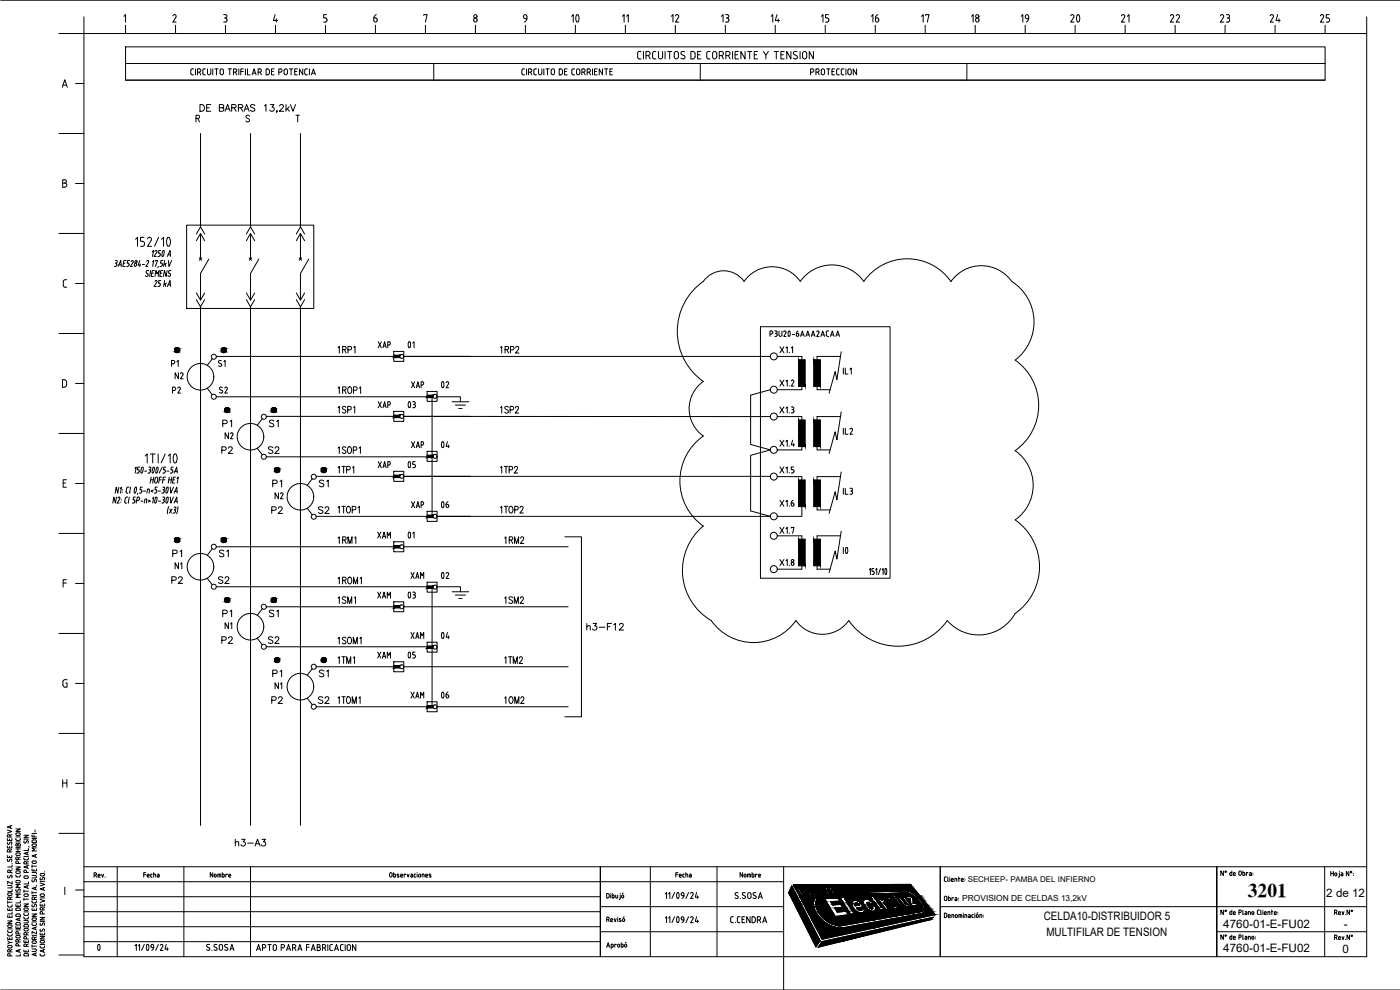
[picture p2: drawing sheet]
<svg xmlns="http://www.w3.org/2000/svg" width="420mm" height="297mm" viewBox="0 0 420 297" stroke-linecap="round" stroke-linejoin="round" font-family="sans-serif">
<defs><g id="words">
<g font-size="7.9">
<text x="168.6" y="8.8">10</text>
<text x="318.9" y="8.8">20</text>
</g>
<g font-size="7.1">
<text x="129.1" y="175.7">02</text>
<text x="129.1" y="193.7">04</text>
<text x="25.8" y="287.2">0</text>
</g>
<g font-size="6.6">
<text x="118.9" y="106.2">01</text>
<text x="63.9" y="119.9">S2</text>
<text x="129.1" y="118.2">02</text>
<text x="118.9" y="124.2">03</text>
<text x="129.1" y="136.2">04</text>
<text x="118.9" y="142.2">05</text>
<text x="129.1" y="154.2">06</text>
<text x="118.9" y="163.3">01</text>
<text x="250.1" y="167.9">I0</text>
<text x="118.9" y="181.3">03</text>
<text x="118.9" y="199.3">05</text>
<text x="129.1" y="211.3">06</text>
</g>
<text font-size="6.2" x="68.8" y="112.2" transform="rotate(-90 68.8 112.2)">S1</text>
<text font-size="5.9" x="374.5" y="269.1">3201</text>
<g font-size="5.3">
<text x="111.1" y="7.8">6</text>
<text x="154.9" y="7.8">9</text>
<text x="200.7" y="7.8">12</text>
<text x="215.5" y="7.8">13</text>
<text x="230.4" y="7.8">14</text>
<text x="245.5" y="7.8">15</text>
<text x="260.7" y="7.8">16</text>
<text x="275.5" y="7.8">17</text>
<text x="290.7" y="7.8">18</text>
<text x="305.5" y="7.8">19</text>
<text x="335.5" y="7.8">21</text>
<text x="350.3" y="7.8">22</text>
<text x="365.5" y="7.8">23</text>
<text x="380.3" y="7.8">24</text>
<text x="395.5" y="7.8">25</text>
<text x="149.2" y="107.2">1RP2</text>
<text x="51.5" y="115">N2</text>
<text x="149.2" y="125.2">1SP2</text>
<text x="66" y="129.5">P1</text>
<text x="80.1" y="129.5">S1</text>
<text x="65.6" y="137.2">P2</text>
<text x="79.7" y="137.2">S2</text>
<text x="81.1" y="147.5">P1</text>
<text x="94.9" y="147.5">S1</text>
<text x="80.8" y="155.2">P2</text>
<text x="94.5" y="155.2">S2</text>
<text x="150.6" y="164.4">1RM2</text>
<text x="50.8" y="168.3">P1</text>
<text x="64.9" y="168.3">S1</text>
<text x="50.8" y="176.4">P2</text>
<text x="64.6" y="176.4">S2</text>
<text x="122.4" y="175">XAM</text>
<text x="150.6" y="182.4">1SM2</text>
<text x="66" y="186.3">P1</text>
<text x="80.1" y="186.3">S1</text>
<text x="65.6" y="194.4">P2</text>
<text x="79.7" y="194.4">S2</text>
<text x="122.4" y="193">XAM</text>
<text x="81.1" y="204.3">P1</text>
<text x="94.9" y="204.3">S1</text>
<text x="80.8" y="212.4">P2</text>
<text x="94.5" y="212.4">S2</text>
<text x="150.6" y="212.4">1OM2</text>
<text x="69.9" y="255.1">h3-A3</text>
</g>
<g font-size="4.9">
<text x="189.8" y="7.8" transform="rotate(-90 189.8 7.8)">11</text>
<text x="112.5" y="105.5">XAP</text>
<text x="50.4" y="111.1">P1</text>
<text x="50.8" y="119.2">P2</text>
<text x="122.8" y="117.5">XAP</text>
<text x="112.5" y="123.5">XAP</text>
<text x="66.7" y="133">N2</text>
<text x="122.8" y="135.5">XAP</text>
<text x="112.5" y="141.5">XAP</text>
<text x="81.5" y="151">N2</text>
<text x="122.8" y="153.5">XAP</text>
<text x="233.2" y="153.1">X1.6</text>
<text x="112.5" y="162.6">XAM</text>
<text x="51.5" y="171.8">N1</text>
<text x="112.5" y="180.6">XAM</text>
<text x="66.7" y="189.8">N1</text>
<text x="175.3" y="190.1">h3-F12</text>
<text x="112.5" y="198.6">XAM</text>
<text x="81.5" y="207.8">N1</text>
<text x="122.4" y="210.6">XAM</text>
</g>
<g font-size="3.5">
<text x="398" y="269.1">2 de 12</text>
<text x="313.3" y="276.1">CELDA10-DISTRIBUIDOR 5</text>
<text x="314" y="280.8">MULTIFILAR DE TENSION</text>
<text x="367.1" y="278.6">4760-01-E-FU02</text>
<text x="403.3" y="278.6">-</text>
<text x="367.1" y="285.6">4760-01-E-FU02</text>
<text x="402.9" y="285.9">0</text>
</g>
<text font-size="2.5" x="288.8" y="270.2">PROVISION DE CELDAS 13,2kV</text>
<text font-size="2.4" x="290.4" y="264.7">SECHEEP- PAMBA DEL INFIERNO</text>
</g></defs>
<!-- layer: 0 -->
<g fill="none" stroke="#000" stroke-width=".3">
<path d="M.2 .1h419.9M25.2 10.1h385v276.9h-385zM58.8 35.5l.9-.1v-.7l-.9-.1v2M59.4 35.5l.5 1.1M74.9 34.9l-.4-.3-.7 .3 .2 .4 .9 .7v.3l-.4 .3-.7-.3M88.8 34.6h1.1M89.3 34.6v2M40.7 71.8l.6-.6v2.7M43.2 71.2h-1v1.2h.6a.77 .77 0 0 1 .6 .7 .77 .77 0 0 1-.6 .8h-.6M44.3 71.6a.61 .61 0 0 1 .8-.4 .61 .61 0 0 1 .3 .9l-1.1 1.8h1.2M47.6 71.2l-1.2 2.7M48.5 71.8l.6-.6v2.7"/>
<path d="M50.4 71.2h.2a1.82 1.82 0 0 1 0 2.7 2.01 2.01 0 0 1-.2-2.7zM58.9 70.2l1.3-2.1 1.2 2.1M58.9 72.2l1.3-2.2 1.2 2.2M59.8 77.4l.7 .7M60.2 70v7.7M60.5 77.4l-.7 .7M62.7 77.7l-2.5 4.3v8.1M73.9 70.2l1.3-2.1 1.2 2.1M73.9 72.2l1.3-2.2 1.2 2.2M74.8 77.4l.7 .7M75.2 70v7.7M75.5 77.4l-.7 .7"/>
<path d="M77.7 77.7l-2.5 4.3v8.1M88.9 70.2l1.3-2.1 1.2 2.1M88.9 72.2l1.3-2.2 1.2 2.2M89.8 77.4l.7 .7M90.2 70v7.7M90.5 77.4l-.7 .7M92.7 77.7l-2.5 4.3v8.1M58.9 89.9l1.3 2.2 1.2-2.2M58.9 87.9l1.3 2.2 1.2-2.2M73.9 89.9l1.3 2.2 1.2-2.2M73.9 87.9l1.3 2.2 1.2-2.2M88.9 89.9l1.3 2.2 1.2-2.2"/>
<path d="M88.9 87.9l1.3 2.2 1.2-2.2M211.1 84.4a18.3 18.3 0 0 0 0 30.1 10 10 0 0 0 0 16.3M211.1 84.4a7.5 7.5 0 0 1 12.2 0 10.3 10.3 0 0 1 16.9 0 11.6 11.6 0 0 1 19 0 16 16 0 0 1 26.2 .1 11.2 11.2 0 0 1 18.3 0 14.4 14.4 0 0 1 1 23.5M64.9 119h63.3M64.9 106.9h53.3M121.2 106.9h110M129.7 118.9v36M131.2 119h7v1.6M231.2 116.9l-5.9 1.7v14.8l5.9 1.6-5.9 1.6v12.2M233.3 106.9h7.3v10h-7.3M252.2 106.9h-7v10h3.9M252.5 105.5l-1.3 8.4-.6-2.4-1.8 6.5"/>
<path d="M304.7 108a16.6 16.6 0 0 1 0 27.2M43.6 136.8l.6-.6v2.7M45.1 136.2h1.5M45.8 136.2v2.7M47.5 136.2v2.7M49.6 136.2l-1.2 2.7M50.5 136.8l.6-.6v2.7M52.3 136.3l.3-.1a1.81 1.81 0 0 1 0 2.7 1.87 1.87 0 0 1-.3-2.6zM77.2 134.5l1.5 2M78.7 125.7l-1.5 1.9M79.9 137.1h48.3M79.9 124.9h38.3"/>
<path d="M135.7 120.6h5M136.7 121.5h3M137.7 122.6h1M141.2 124.9h-20l110 .1M211.1 130.8a16.5 16.5 0 0 0 0 27M233.3 125h7.3v10h-7.3M252.2 125h-7v10h3.9M252.5 123.6l-1.3 8.4-.6-2.4-1.8 6.4M304.7 135.2a12.7 12.7 0 0 1 0 20.8 17.1 17.1 0 0 1 0 28.1 12.5 12.5 0 0 1-20.4 2.1 18 18 0 0 1-29.6 0 9.7 9.7 0 0 1-15.8 0M92.2 152.5l1.5 2M93.7 143.6l-1.5 2M94.9 142.9h23.3"/>
<path d="M94.9 154.9h33.3M121.2 142.9h110M211.1 157.8a17.4 17.4 0 0 0 2.3 28.4 15.5 15.5 0 0 0 25.5 0M225.3 148.8v4.5l5.9 1.6h-100h10M233.3 143h7.3v11.9h-7.3M252.2 143h-7v10h3.9M252.5 141.6l-1.3 8.4-.6-2.4-1.8 6.4M252.5 159.4l-1.3 8.4-.6-2.5-1.8 6.5M62.2 173.5l1.5 2M63.7 164.6l-1.5 2M64.9 164h53.3M64.9 176.1h63.3"/>
<path d="M121.2 164h49.3M129.7 176.2v35.9M135.7 177.6h5M136.7 178.5h3M137.7 179.6h1M169.5 161.1h5v54h-5M233.3 160.8h7.3v10h-7.3M252.2 160.8h-7v10h3.9M77.2 191.5l1.5 2M78.7 182.7l-1.5 1.9M79.9 182.1h38.3M79.9 194.1h48.3"/>
<path d="M121.2 182.1h49.3M92.2 209.5l1.5 2M93.7 200.6l-1.5 2M94.9 200.1h23.3M94.9 212.1h33.3M121.2 200.1h49.3M131.2 212.1h39.3M25.2 260.1h385M25.2 264.5h210M25.2 278.1h155M25.2 273.5h155M25.2 269.1h155"/>
<path d="M35.2 260.1v26.9M55.2 260.1v26.9M75.2 260.1v26.9M180.2 272h55M180.2 279.6h55M195.2 260.1v26.9M215.2 260.1v26.9M235.2 260.1v36.9M237.6 265.8l8.5 16.4-1.2 1.9-8.2-16.3zM238.1 265.5l35.2-.1 7.3 9-33.9 7.4zM239.3 266.4h1.4a.86 .86 0 0 1 .8 .5 .86 .86 0 0 1-.2 .9h-.7l.6 1.1h-.6zM240.1 266.7l.6 .1 .2 .6-.4 .1z"/>
<path d="M241.7 266.4l1.8 .1 .4 .4v.7l1.1 1.2h-.6l-.7-1h-.6l.6 1-.5 .1zM243.4 267.1l-.2 .3M243.4 267.1l-.3-.4h-.7l.5 .7h.3M244.7 266.2a1.97 1.97 0 0 1 2 2.4 1.9 1.9 0 0 1-2.1-2.1zM245.1 266.7a1.5 1.5 0 0 1 1.1 1.7l-.9-.9zM246.4 266.3l.6-.1 .9 .8-.1-.8h.5l.1 1.3 .7 1.1h-.6l-.5-.9zM247.5 269.6l3.9-.2 .7 1-2.8 .1 .6 1 2.4-.1 .6 .9-2.4 .2 .8 1.2 2.6-.3 .7 1.1-3.9 .5zM248.7 266.2l1.4-.1 .3 .5h-.8l.3 .5h.7l.3 .4h-.7l.4 .6h.8l.2 .4h-1.3zM251.9 277.8h.1M252.2 269.4l1.1-.1 3.2 4.9-1.2 .2zM252.5 266.6l.1 .2-.4 .1-.4-.4a1.55 1.55 0 0 0 1 1.5l-.1-.4a.47 .47 0 0 1 .6 .3 .47 .47 0 0 1-.3 .6l-.5-.1-.8-.7a1.17 1.17 0 0 1-.3-1.6l1.1 .5M254.5 266.8v-.1a.81 .81 0 0 0-.6-.6 .81 .81 0 0 0-.8 .2l.5 1.3a1.19 1.19 0 0 0 1.5 .7v-.7"/>
<path d="M254.5 266.8h-.3l-.5-.3a1.55 1.55 0 0 0 1.1 1.5l-.1-.4 .3-.1M254.6 266.1h.5l1.4 2.1h-.5zM255 267.5l.1 .1M256 270.3a2.66 2.66 0 0 1 3.2 1.8l-2 .3 .1 .2a.9 .9 0 0 0 1.3 .4v-.3l.8-.1a1.21 1.21 0 0 1-.6 1.4 1.21 1.21 0 0 1-1.5-.4 2.4 2.4 0 0 1-1.3-3.3zM256.2 266.1a1.65 1.65 0 0 1 1.7 2.2 1.79 1.79 0 0 1-1.7-2.2zM256.5 266.4a1.39 1.39 0 0 1 1 1.5l-.7-.6zM256.7 271h.7l.5 .6-1.2 .2zM257.7 266.1h.4l1.2 1.1-.7-1.1h.4l1.3 1.9-.3 .1-1.3-1.1 .8 1.1-.4 .1zM259.4 269.9a2.29 2.29 0 0 1 2.8 1.1l-1 .2a.48 .48 0 0 0-.5-.4 .48 .48 0 0 0-.5 .2l.7 1.2a.55 .55 0 0 0 .4 .4 .55 .55 0 0 0 .6-.2l-.2-.6 .9-.1a1.11 1.11 0 0 1-.1 1.6 1.11 1.11 0 0 1-1.6-.2 2.79 2.79 0 0 1-1.7-3zM263.7 272.5l.6 .5h.7M263.8 272.6l-1.5-2.1h-.4l-.4-.6h.4l-.7-.9 .9-.1 .6 .9h.5l.4 .6h-.4l1.2 1.7 .6 .2 .5 .7-.6 .1M265.8 270.5l-.4 .1-.1 .4 1.3 1.8-.8 .1-2.2-3.2h.8l.3 .3 .4-.5 .7 1"/>
<path d="M266.4 269.5a2.61 2.61 0 0 1 3 2.1 .84 .84 0 0 1-.5 1 .84 .84 0 0 1-1-.3 2.48 2.48 0 0 1-1.5-2.8zM267.6 268.4l.7-.1 2.8 3.9-.6 .1zM267.7 271.5l.3 .3a.48 .48 0 0 0 .7 0 .48 .48 0 0 0-.1-.8l-.2-.4-.6-.4a.55 .55 0 0 0-.8-.2 .55 .55 0 0 0-.2 .8l.9 .7M269 272.7l.8-.1 .3 .4h-.7l1.1 .4 .5 .6-.2 .4-.7-.1-.4-.5 .3-.1 .3 .3 .1-.1-.9-.4-.5-.6zM269.5 269.2h.7l1.4 1.9 .6 .3 .1-.3-1.5-1.9 .7-.1 2 2.8-.6 .1-.3-.4v.3a.91 .91 0 0 1-1.4-.4zM269.5 272.5h.1M271 274.1l.5 .2h-.2zM271.7 272.5l.4 .3-.1 .3h-.3l-.4-.6h.4M271.8 269.1l1.7-.1 .5 .5 .1 1.6 .9-.1 .5 .6-1.6 .3-.6-.8-.1-1.5-.9 .1zM272.2 273.4h.2M272.5 273.1l.8 .9-.4 .1-.5-.6M272.6 273.2l-.2-.1v-.3a.92 .92 0 0 0-1.4-.4l1.2 1.8 .4-.1-.5-.7h.1"/>
<path d="M272.7 272.1h.4l1.1 1.4 .5-.1 .2 .3-.8 .1zM273.1 273.7l.5 .2-.2 .1zM274.8 273.4l.5 .2zM276.7 274.1a1.38 1.38 0 0 0 .6-2.4 8.3 8.3 0 0 0-5.1-4.4l-11.7 .4 .3 .6 11.4-.5a7.2 7.2 0 0 1 4.8 5.3l-.6 .4-24.5 4.3M276.7 274.1l-23.2 4.2a8.6 8.6 0 0 1-9.4-7l.1-.7 .6-1.3 .5 .2a4.5 4.5 0 0 0 1.5 5.7 8 8 0 0 0 5.1 2.6M282.2 272h127.9M282.2 260.1v26.9M365.1 279.6h45M397.6 260.1v26.9M.2 297h419.9M25.2 282.5h155M180.2 287v-26.9v26.9"/>
<path d="M246.7 282.5l33.4-7.3-.8 .7-33.7 8.3zM365.2 287v-26.9v26.9"/>
<circle cx="53.2" cy="105" r=".75"/>
<circle cx="60.2" cy="113" r="4"/>
<circle cx="67.2" cy="105" r=".75"/>
<circle cx="232.2" cy="106.9" r="1.05"/>
<circle cx="232.2" cy="116.9" r="1.05"/>
<circle cx="68.2" cy="123" r=".75"/>
<circle cx="75.2" cy="131" r="4"/>
<circle cx="82.2" cy="123" r=".75"/>
<circle cx="232.2" cy="125" r="1.05"/>
<circle cx="232.2" cy="135" r="1.05"/>
<circle cx="83.2" cy="141.1" r=".75"/>
<circle cx="90.2" cy="149.1" r="4"/>
<circle cx="97.2" cy="141.1" r=".75"/>
<circle cx="232.2" cy="143" r="1.05"/>
<circle cx="232.2" cy="154.9" r="1.05"/>
<circle cx="53.2" cy="162" r=".75"/>
<circle cx="60.2" cy="170" r="4"/>
<circle cx="67.2" cy="162" r=".75"/>
<circle cx="232.2" cy="160.8" r="1.05"/>
<circle cx="232.2" cy="170.8" r="1.05"/>
<circle cx="68.2" cy="180" r=".75"/>
<circle cx="75.2" cy="188" r="4"/>
<circle cx="82.2" cy="180" r=".75"/>
<circle cx="83.2" cy="198" r=".75"/>
<circle cx="97.2" cy="198" r=".75"/>
<circle cx="90.2" cy="206" r="4"/>
</g>
<!-- layer: TEXTOS -->
<g fill="none" stroke="#000" stroke-width=".3">
<path d="M25.2 5.1v5h-7.5M37.2 4.9l.5-.5v2.2M37.7 7.6v2.5M51.9 4.7a.51 .51 0 0 1 .7-.3 .51 .51 0 0 1 .2 .7l-.9 1.5h1M52.7 7.6v2.5M67.1 4.4h.5a.5 .5 0 0 1 .5 .5 .5 .5 0 0 1-.5 .5M67.4 5.4h.2M67.6 5.4l.5 .5M67.7 7.6v2.5M68.1 5.9l-.2 .7h-.8M82.6 4.4l-.5 1.7h1.2M82.7 7.6v2.5"/>
<path d="M82.9 5.6v1M97.7 7.6v2.5M98 4.4h-.9v1l.8 .1 .2 .4M98.1 5.9l-.2 .7h-.8M112.7 7.6v2.5M127.2 4.6v-.2h1l-.5 2.2M127.7 7.6v2.5M142.2 5.9a.5 .5 0 0 1 .5-.5 .5 .5 0 0 1 .5 .5M142.2 5.9a.54 .54 0 0 0 .5 .7 .54 .54 0 0 0 .5-.7M142.7 7.6v2.5M157.7 7.6v2.5M187.7 7.6v2.5"/>
<path d="M202.7 7.6v2.5M217.7 7.6v2.5M232.7 7.6v2.5M247.7 7.6v2.5M262.7 7.6v2.5M277.7 7.6v2.5M292.7 7.6v2.5M307.7 7.6v2.5M337.7 7.6v2.5M352.7 7.6v2.5M367.7 7.6v2.5M382.7 7.6v2.5"/>
<path d="M397.7 7.6v2.5M410.2 5.1v5M18.7 26.2l.8-2.3 .7 2.3M18.9 25.6h1.1M22.7 25.1h2.5M17.7 40.1h7.5M18.8 53.9h.7a.49 .49 0 0 1 .4 .5 .49 .49 0 0 1-.5 .5 .62 .62 0 0 1 .7 .6 .62 .62 0 0 1-.7 .7h-.6zM18.8 54.9h.7M22.7 55.1h2.5M17.7 70h7.5M20 83.9l-.7 .1a1.92 1.92 0 0 0-.2 1.9l.9 .3M22.7 85.1h2.5"/>
<path d="M232.5 99.3l.7 .2v.3l-.3 .2M232.9 100l.3 .2v.5l-.7 .2M233.8 99.3v1.2a.46 .46 0 0 0 .4 .4 .46 .46 0 0 0 .5-.4v-1.2M235.2 99.6l.4-.3 .3 .2-.7 1.4h.7M236.7 99.3a.9 .9 0 0 1 0 1.6l-.2-.8zM239.5 99.3l-.5 .7M245.1 99.6l.4-.3 .3 .4-.7 1.2h.7M248.4 99.3l-.4 .2v1l.4 .4M248.4 99.3h.3M17.7 100.1h7.5M20 115.5l-.2 .5-.5 .2M20 114.6l-.1-.3a.95 .95 0 0 0-1.1-.4v2.3h.5"/>
<path d="M20 114.6v.9M22.7 115h2.5M231.1 100.2h.4a.46 .46 0 0 0 .5-.4 .46 .46 0 0 0-.5-.5h-.4v1.6M232.7 100h.2M234.1 104l1.2 1.8M234.1 114l1.2 1.8M235.3 104l-1.2 1.8M235.3 114l-1.2 1.8M235.9 104.4l.4-.4v1.8M235.9 114.4l.4-.4v1.8M236.9 105.7v.1M236.9 115.7v.1"/>
<path d="M237.5 114.3l.4-.3 .4 .4-.8 1.4h.8M237.5 104.4l.4-.4v1.8M237.7 100.4h.8M239 100h.3a.4 .4 0 0 1 .4 .6 .4 .4 0 0 1-.7 0zM240.3 100.9l.5-1.6 .5 1.6M240.4 100.5h.8M241.9 100.9l.5-1.6 .6 1.6M242 100.5h.8M243.5 100.9l.5-1.6 .6 1.6M243.6 100.5h.8M246.4 100.9l.5-1.6 .6 1.6M246.5 100.5h.8"/>
<path d="M248.4 100.9h.3M249.3 100.9l.5-1.6 .5 1.6M249.4 100.5h.8M250.9 100.9l.5-1.6 .5 1.6M251 100.5h.8M253.1 110.4v1.8M253.7 110.4v1.8h.8M255.1 110.8l.4-.4v1.8M17.7 130.1h7.5M234.1 122.1l1.2 1.8M234.1 132.1l1.2 1.8M235.3 122.1l-1.2 1.8"/>
<path d="M235.3 132.1l-1.2 1.8M235.9 122.5l.4-.4v1.8M235.9 132.5l.4-.4v1.8M236.9 123.8v.1M236.9 133.8v.1M237.5 122.1l.7 .2v.4l-.3 .2M237.7 122.9h.2M237.9 122.9l.4 .4M237.9 132.1l-.4 1.4h1M238.2 133.1v.8M238.3 123.5l-.2 .3-.6 .1M238.3 123.3v.2"/>
<path d="M253.1 128.5v1.8M253.7 128.5v1.8h.8M255.1 128.8l.2-.3h.4l.1 .6M255.8 129.1l-.7 1.2h.8M18.9 144.9h.8M19.9 143.9h-1v2.3h1M22.7 145.1h2.5M234.1 140.1l1.2 1.8M234.1 158.2l1.2 1.8M235.3 140.1l-1.2 1.8M235.3 158.2l-1.2 1.8M235.9 140.5l.4-.4v1.8"/>
<path d="M235.9 158.6l.4-.4v1.8M236.9 141.8v.1M236.9 159.9v.1M237.5 158.4v-.2h.8l-.4 1.8M238.2 140.1h-.7v.8h.6l.2 .4M238.3 141.5l-.2 .3-.6 .1M238.3 141.3v.2M253.1 146.5v1.8M253.7 146.5v1.8h.8M255.1 146.5l.7 .2v.4l-.3 .2M255.1 148.3h.4M255.3 147.3h.2"/>
<path d="M255.5 147.3l.3 .2 .1 .4-.4 .4M17.7 160h7.5M18.9 174.9h1M19.9 173.9h-1v2.3M22.7 175.1h2.5M234.1 167.9l1.2 1.8M235.3 167.9l-1.2 1.8M235.9 168.3l.4-.4v1.8M236.9 169.6v.1M238.3 169.1l-.1-.2a.42 .42 0 0 0-.7-.1 .42 .42 0 0 0 .1 .7 .42 .42 0 0 0 .7-.2M238.3 169.1v.2M17.7 190.1h7.5"/>
<path d="M20.1 203.9l-.8 .1-.4 .6 .2 1.4 1 .2v-1.3h-.4M22.7 205h2.5M17.7 220.1h7.5M18.8 233.9v2.3M18.8 234.9h1.3M20.1 233.9v2.3M22.7 235h2.5M2.2 256.7v.6h1.4v-.6M2.2 253.8v.6h1.4v-.6M2.2 251.6v.6h1.4v-.6M2.2 249l1.4 .5-1.4 .4M2.3 257.8l-.1 .4 .2 .3 .9-.8 .3 .3-.2 .5"/>
<path d="M2.3 252.7l-.1 .4 .2 .3 .9-.8 .3 .3-.2 .5M2.8 251.7v.5M2.8 254v.4M2.8 256.8v.5M3 255.6l-.2-.7-.5 .2-.1 .5h1.4M3 251.1l-.2-.7-.5 .2-.1 .5h1.4M3.2 247.8v.7M3.6 247.7l-1.4 .4 1.4 .5M3.6 254.9l-.6 .3M3.6 250.4l-.6 .3M3.6 259.1h.1M3.6 259.5v.6h-1.3"/>
<path d="M4.8 251.6v.4l.3 .2 .8-.1 .2-.5M4.8 248.7h1.3l-1.3 .8h1.3M4.8 255.5h1.3M4.8 254.7h1.3M4.8 254.3h1.3M4.8 252.6h1.3M4.8 251.1h1.3M4.8 253.3l.4-.1 .2 .2 .1-.3h.4l.2 .7h-1.3zM4.8 256.1l.9-.2 .4 .4-.4 .4h-.6l-.3-.2zM4.8 250.1l.9-.2 .4 .4-.4 .4-.6-.1-.3-.1zM5.4 253.4v.4M5.4 254.7v.8"/>
<path d="M5.5 259.1l-.2-.7-.5 .1v.6h1.3M5.5 257.9l-.2-.7-.5 .1v.6h1.3M6.1 257.1l-.6 .3M7.2 257.4v.4l.3 .2 .8-.1 .2-.2M7.2 250.6h1.3l-1.3 .7h1.3M7.2 257h1.3M7.2 251.8h1.3M7.3 252.3l-.1 .4 .2 .3 .9-.8 .2 .3-.1 .5M7.9 259.2l-.2-.7-.5 .1v.6h1.3M8.1 255.7v.7M8.1 259.8v.6M8.5 259.7l-1.3 .4 1.3 .5"/>
<path d="M8.5 255.6l-1.3 .5 1.3 .4M8.5 254.6v.6h-1.3M8.5 257.4v.3M8.5 258.5l-.6 .3M8.5 254l.3 .1M9.6 250.5v.6h1.4M9.6 259.5v.8M9.6 259.9h1.4M9.6 251.6h1.4M9.6 250.1h1.4M9.7 258.5l.9-.2 .3 .4-.3 .4-.6-.1-.3-.1zM9.7 253.4l.9-.2 .3 .4-.3 .4-.6-.1-.3-.1z"/>
<path d="M9.7 252.2l1-.1 .3 .7h-1.4zM10.2 250.5v.6M10.5 249v.6M10.6 256.5v.6M11 256.4l-1.4 .4 1.4 .5M11 254.4h-1.4l.8 .5-.8 .4h1.4M17.7 250h7.5M2.3 269.5l.4-.4 .3 .4M2.3 261.4l.4-.4 .3 .4M2.3 279.2l.1 .4 .2 .2 .9-.1 .1-.3M2.3 276.3h1.3l-1.3 .8h1.3M2.3 274.7v.6h1.3v-.6"/>
<path d="M2.3 272.6v.6h1.3v-.6M2.3 271.5l.1 .4 .2 .2h.9l.1-.3M2.3 269.5v.4h1.3M2.3 265.7h1.2l.1 .3-.1 .4h-1.2M2.3 261.4v.4h1.3M2.3 270.3v.8M2.3 278.7h1.3M2.3 270.7h1.3M2.4 262.7l-.1 .4 .2 .3 .9-.7 .2 .2-.1 .5M2.7 277.5l-.4 .4 .4 .3M2.7 267.9l-.4 .4 .4 .4M2.7 277.5l.8 .1 .1 .3-.1 .3-.8 .1"/>
<path d="M2.7 267.9l.8 .1 .1 .3-.1 .3-.8 .1M2.9 272.7v.5M2.9 274.8v.5M3 261.4v.4M3 269.5v.4M3.6 262.2h.1M3.6 260.6h.1M3.6 273.6v.6h-1.3M3.6 266.9v.6h-1.3M3.6 264.5v.7l-1.3-.7v.7M3.6 271.5v.3M3.6 279.2v.2"/>
<path d="M3.6 269.1l-.6 .3M3.6 261l-.6 .3M4.8 278v.6h1.3v-.6M4.8 271.4v.6h1.3v-.6M4.8 262.5v.4l.3 .2 .8-.1 .2-.5M4.8 260.1h1.3l-1.3 .8h1.3M4.8 279h1.3M4.8 267.9h1.3M4.8 264.4l.9-.2 .4 .3-.2 .4h-.8l-.3-.2zM4.8 261.5l.9-.2 .4 .4-.4 .4h-.6l-.3-.2zM4.8 277l.4-.2h.7l.2 .7h-1.3zM4.8 274.4l1.1-.1 .2 .7h-1.3z"/>
<path d="M4.8 272.6l1.1-.1 .2 .7h-1.3zM4.8 266.8l-.1 .4 .3 .3 .9-.8 .2 .3-.2 .5M5.4 271.5v.5M5.4 278.1v.5M5.7 275.6v.6M6.1 275.4l-1.3 .5 1.3 .4M6.1 270.3v.6h-1.3M6.1 268.4h-1.3l.7 .4-.7 .5h1.3M6.1 265.4h-1.3l.7 .4-.7 .5h1.3M7.2 275.1v.4l.3 .2h.8l.2-.3M7.2 274.1v.4l.3 .2 .8-.1 .2-.3M7.2 271.2h1.3l-1.3 .8h1.3"/>
<path d="M7.2 276.2h.9M7.2 276.9h.9M7.2 267v.8M7.2 269.4v.8M7.2 273.6h1.3M7.2 269.8h1.3M7.2 267.4h1.3M7.2 277.6l1.1-.2 .2 .7h-1.3zM7.9 261.8l-.2-.7-.5 .1v.6h1.3M8.1 278.6l.4 .3-.4 .4M8.1 276.2l.4 .3-.4 .4M8.1 272.4l.4 .4-.4 .3"/>
<path d="M8.1 268.2l.4 .4-.4 .4M8.1 262.8l.4 .4-.4 .4M8.1 278.6h-.7l-.2 .3 .2 .4h.7M8.1 272.4l-.7 .1-.2 .3 .2 .3 .7 .1M8.1 268.2l-.7 .1-.2 .3 .2 .3 .7 .1M8.1 262.8l-.7 .1-.2 .3 .2 .3 .7 .1M8.1 265.8v.6M8.5 265.7l-1.3 .4 1.3 .5M8.5 264.6v.6h-1.3M8.5 274.1v.2M8.5 275.1v.3M8.5 279.8l-.6 .3"/>
<path d="M9.6 277.1l.1 .4 .2 .2M9.6 274.2h1.4l-1.4 .8h1.4M9.6 272.6v.6h1.4v-.6M9.6 270.3l.1 .4 .2 .2M9.6 262.7h1.2l.1 .3-.1 .4h-1.2M9.6 261.8h1.2l.2 .4M9.6 260.7v.6h1.4v-.6M9.6 267.5v.7M9.6 276.6h1.4M9.6 268.7h1.4M9.6 267.9h1.4M9.7 275.6l.9-.2 .3 .4-.3 .4-.6-.1-.3-.1z"/>
<path d="M9.7 271.4v.6l.5-.1M9.7 263.9l-.1 .4 .2 .3 .6-.6M9.9 277.7h.7M9.9 270.9h.7M10.2 260.9v.4M10.2 272.7v.5M10.4 269.9l-.2-.8-.5 .2-.1 .6h1.4M10.4 271.5h.5l-.1 .6M10.4 264h.5l-.1 .6M10.4 271.5l-.2 .5M10.6 266.2v.7M10.6 278.2v.7"/>
<path d="M10.9 265.7h.1M11 279.5v.7l-1.4-.7v.7M11 278.1l-1.4 .5 1.4 .4M11 277.1l-.1 .4-.3 .2M11 270.3l-.1 .4-.3 .2M11 266.1l-1.4 .5 1.4 .4M11 269.1l-.6 .3M12 279.9v.6h1.4v-.6M12 275.3h1.4l-1.4 .7h1.4M12 271.2v.6h1.4v-.6M12 269.9l1.4 .4-1.4 .5M12 264.9l1.4 .5-1.4 .4"/>
<path d="M12 276.5h1.4M12 269.4h1.4M12 264.5h1.4M12.1 278.8l-.1 .4 .3 .3 .8-.8 .3 .3-.2 .5M12.1 277v.5h.5M12.1 263.3l-.1 .4 .3 .3 .8-.7 .3 .3-.2 .4M12.4 268.2l-.4 .4 .4 .4M12.4 262.1l-.4 .3 .4 .4M12.4 269h.6M12.4 268.2h.6M12.4 262.8h.6M12.4 262.1h.6"/>
<path d="M12.6 277.5l.2-.4 .3-.2 .3 .3-.2 .5M12.6 271.4v.4M12.8 274.2l-.1-.6-.5-.1-.2 .7h1.4M12.8 273l-.1-.6-.5-.1-.2 .7h1.4M13 268.2l.4 .4-.4 .4M13 262.1l.4 .3-.4 .4M13 266.4v.6M13.3 261.6h.1M13.4 266.3l-1.4 .4 1.4 .5M13.4 272.3l-.6 .3M19.5 266.2v2.2M22.7 267h2.5"/>
<path d="M28.2 262.6l.7-.2-.1-.5h-.6v1.3M28.7 262.6l.3 .6M29.4 262.7h.6v-.3l-.3-.1-.2 .1-.1 .6 .3 .2M29.7 263.2h.3M30.5 262.3l.3 .9 .3-.9M31.5 263.1v.1M43.1 262.4h.6M43.7 261.8h-.6v1.4M44.2 262.6l.3-.3 .3 .4h-.6M44.2 262.9l.2 .3M44.2 262.6v.3M44.4 263.2h.4"/>
<path d="M45.7 262.3l-.5 .1v.5l.5 .3M46.1 262.3l.6 .1v.8M46.1 261.8v1.4M47.2 262.3h.4l.2 .2v.7h-.4M47.4 262.7l-.2 .2 .2 .3M47.4 262.7h.4M63.9 261.8v1.4l-.8-1.4v1.4M64.3 262.4l.3-.1 .3 .1-.2 .7-.4-.1zM65.8 262.3v.9M66 262.3l.2 .1 .1 .8M66 262.3h-.6v.9M66.7 261.8v1.4l.5-.1 .1-.7-.6-.1"/>
<path d="M68.2 262.4l-.4-.1v.9M68.6 262.9l.3 .3M68.6 262.7h.7l-.1-.3-.4-.1-.2 .6M68.9 263.2h.4M116.9 262.8l.4 .4 .4-.4M117.7 262.2l-.2-.3h-.4l-.2 .9M117.7 262.2v.6M118.1 261.8v1.4l.5-.1 .1-.7-.6-.1M119.2 263.1l.4 .1M119.7 262.3l-.5 .1 .5 .5-.1 .3M120.2 262.9l.2 .3M120.2 262.7h.6v-.3l-.4-.1-.2 .6"/>
<path d="M120.5 263.2h.3M121.7 262.4v-.1h-.4v.9M122.2 262.3l.3 .9 .3-.9M123.3 262.3l.5 .2v.7h-.3M123.5 262.7l-.3 .2 .3 .3M123.5 262.7h.3M124.3 262.9l.4 .3M124.3 262.5v.4M124.7 262.3l-.4 .2M125.2 261.8v.1M125.2 262.3v.9M125.7 262.4l.2-.1 .3 .1-.1 .7-.4-.1z"/>
<path d="M126.7 263.2v-.9l.5 .1 .1 .8M127.7 262.6l.3-.3 .3 .3v.1h-.6M127.7 262.9l.2 .3M127.7 262.6v.3M128 263.2h.3M129.3 262.3l-.5 .1 .6 .5-.1 .2h-.5M182.1 275.9h.5l.2-.5-.7-.2v1.3M182.1 268.1l.7 .2v.7l-.2 .4h-.5zM182.5 275.9l.3 .6M183.3 276.3l.2 .2M183.3 276.1h.6l-.1-.4-.4-.1-.1 .7M183.3 268.1v.1"/>
<path d="M183.3 268.5v.9M183.5 276.5h.4M183.7 268.1v1.3h.5l.1-.7-.6-.2M184.3 275.6l.3 .9 .3-.9M184.8 268.5v.8l.2 .1h.4v-.9M185.4 275.2h.1M185.4 275.6v.9M186.1 268.5v1.1l-.3 .3M186.1 268.1v.1M186.3 275.7h-.5l.6 .6-.1 .2-.5-.1M186.6 268.7l.3-.2 .2 .2-.1 .7-.4-.1zM186.9 275.7l.3-.1 .2 .1-.1 .8-.4-.1z"/>
<path d="M187 267.9l-.3 .3M187.3 275l-.3 .2M199.6 268.2l.4-.4v1.8M199.6 275.4l.4-.4v1.8M200.6 268.2l.4-.4v1.8M200.6 275.4l.4-.4v1.8M202.4 267.8l-.7 1.8M202.4 275l-.7 1.8M202.8 262.4h.6M203.2 269.5l-.1-1.2 .3-.5 .4 .9-.2 .8M203.2 275.1h.1a1.01 1.01 0 0 1 0 1.7l-.3-.9zM203.2 269.5h.4"/>
<path d="M203.4 261.8h-.6v1.4M203.9 262.9l.2 .3M203.9 262.7h.6l-.1-.3-.4-.1-.1 .6M204.1 263.2h.4M204.4 268.2l.2 .5 .7 .1M204.4 268.2l.4-.4 .4 .4M205.2 275.4a.45 .45 0 0 0-.5-.3 .45 .45 0 0 0-.3 .5 .45 .45 0 0 0 .4 .4h.5v-.6M205.3 268.2v.5M205.3 268.7l-.2 .6-.5 .3M205.3 276l-.2 .5-.5 .3M205.4 262.3l-.4 .1-.1 .5 .5 .3M205.8 262.3l.6 .1v.8"/>
<path d="M205.8 261.8v1.4M206.7 267.8l-.9 1.8M206.7 275l-.9 1.8M206.9 262.3h.3M207.1 262.7l-.2 .2 .2 .3M207.1 262.7h.4M207.2 262.3l.2 .1 .1 .8h-.4M207.6 267.8l-.4 .3M207.6 275l-.4 .3M207.7 267.8l.3 .4-.7 1.4h.7M207.7 275l.3 .4-.7 1.4h.7M209.1 267.8l-.4 1.4h1"/>
<path d="M209.1 275l-.4 1.4h1M209.4 268.8v.8M209.4 276v.8M220.1 275l-.8 .3v1.1l.2 .4h.6M220.7 276.7v.1M220.8 268.6l.6 .3M221.3 276.4l.2 .4h.6M221.3 275.5v.9M221.4 268.8a.49 .49 0 0 1-.1 .8 .49 .49 0 0 1-.7-.2M221.5 267.9a.46 .46 0 0 0-.7 0 .46 .46 0 0 0 0 .6M222.1 275l-.6 .1-.2 .4M222.2 269.5v.1"/>
<path d="M222.7 275.9h.6M222.9 261.8v1.4l-.8-1.4v1.4M223 268.6l.6 .3M223.2 267.8l-.4 .3 .2 .4M223.2 267.8l.5 .1M223.3 262.4l.3-.1 .3 .1-.2 .7-.4-.1zM223.5 275h-.8v1.8h.8M223.6 268.8a.49 .49 0 0 1-.1 .8 .49 .49 0 0 1-.7-.2M224.3 263.2v-.9h.8l.2 .9M224.5 268.1a.5 .5 0 0 1 .5-.3 .5 .5 0 0 1 .4 .5v.8a.5 .5 0 0 1-.5 .5 .5 .5 0 0 1-.5-.5zM224.8 262.3v.9M225.1 275v1.8l-1-1.8v1.8"/>
<path d="M225.7 261.8v1.4l.5-.1 .1-.7-.6-.1M226.2 268.6l.6 .3M226.7 276.3l-.3 .5h-.7v-1.8l.9 .3 .1 1M226.8 268.8a.49 .49 0 0 1-.1 .8 .49 .49 0 0 1-.7-.2M226.9 267.9a.46 .46 0 0 0-.7 0 .46 .46 0 0 0 0 .6M227.2 262.4l-.4-.1v.9M227.3 276h.5a.5 .5 0 0 0 .5-.5 .5 .5 0 0 0-.5-.5h-.5v1.8M227.6 269.6l.6-1.8 .6 1.8M227.6 262.9l.3 .3M227.6 262.7h.7l-.1-.3-.4-.1-.2 .6M227.8 269.1h.8M227.9 263.2h.4"/>
<path d="M227.9 276l.4 .8M228.9 276.8l.6-1.8 .6 1.8M229.1 276.4h.8M282.2 260.1v26.9M283.4 269.2l.4-.3 .3 .3M283.4 264.1l.2 .3 .4 .1M283.4 263.5v.6M283.4 269.2v.7M283.7 275.3l.4-.2 .1-.7-.3-.4h-.5v1.3h.3M284 263.1l-.4 .1-.2 .3M284.2 269.2l-.2 1h-.4l-.2-.3M284.5 263.1l.1 1.4"/>
<path d="M284.6 268.9v1.3h.5l.1-.2M284.6 269.3h.3M284.8 275.3h.4M284.9 269.3l.3 .3M285.1 263.1v.1M285.1 263.6v.9M285.2 274.7l-.2-.3-.4 .1v.6l.2 .2M285.2 274.7v.2h-.6M285.2 269.6v.4M285.5 264h.6l-.1-.4-.5 .1v.5l.6 .3M285.7 275.3v-.9l.5 .1 .1 .8M286.1 269.5l-.4-.2v.9"/>
<path d="M286.6 264.5v-.9l.5 .1 .1 .8M286.6 269.3h.3M286.7 275l.3 .3 .3-.3M286.7 275v-.5l.3-.1 .3 .1v.5M286.9 269.3l.2 .1 .1 .8h-.6v-.4h.6M287.6 263.6h.5M287.6 269.5h.1M287.6 270v.1M287.8 275.3v-.9h.7l.2 .9M287.8 263.1v1.4M288.2 274.4v.9M288.5 264h.6l-.1-.4-.5 .1v.5l.6 .3"/>
<path d="M289.1 274v.1M289.1 274.4v.9M289.6 275.3v-.9l.5 .1 .1 .8M289.6 263.7v.1M289.6 264.3h.1M290.7 274.4l.5 .3v.6h-.4M290.8 274.9l-.2 .2 .2 .2M290.8 274.9h.4M291.9 275.3h.2M292.1 274.4l-.4 .3v.5l.2 .1M292.6 274v.1M292.6 274.4v.9"/>
<path d="M293 275l.3 .3 .3-.3M293 275v-.5l.3-.1 .3 .1v.5M293.5 273.8l-.3 .3M294.1 275.3v-.9l.5 .1 .1 .8M295.1 274.6h.1M295.1 275.1v.1M367.2 273.1v1.3l-.8-1.3v1.3M367.2 261.3v1.4l-.8-1.4v1.4M369.1 262.1v.3M369.1 273.8v.4M369.3 273.5l-.2 .3M369.4 273.5h.3"/>
<path d="M369.7 273.1v1.3h-.5l-.1-.3M369.7 261.3v1.4l-.5-.1-.1-.2M369.7 261.8h-.5l-.1 .2M370.1 273.8l.3-.3 .4 .3M370.1 262.1l.3-.3 .4 .3v.1h-.6M370.1 274.2l.7 .2M370.1 262.4l.7 .3M370.2 262.1v.4M370.2 273.8v.4M370.8 273.8l-.6 .2M371.8 261.7l.4-.4 .3 .4M371.8 262.3l.4 .4 .3-.4"/>
<path d="M371.8 273.8h.4M371.8 261.7v.6M372.2 273.8l.3-.2v-.4l-.7-.1v1.3M372.6 261.7v.6M373 273.1l.1 1.3M373 261.3v1.4l.5-.1 .1-.2M373 261.8h.5l.1 .2M373.6 262.1v.3M373.7 273.5h.3M373.9 273.5l.3 .1v.8l-.5-.1v-.3h.5M374.5 261.9l-.4-.1v.9M375 273.5l.2 .3"/>
<path d="M375 273.5h-.3v.9M375 261.8l.5 .2M375.2 262.2l-.3 .2 .3 .3M375.2 262.2h.4M375.3 273.8v.6M375.6 262.1v.6h-.4M375.7 273.8l.3-.3 .3 .3M375.7 273.8v.3M376 261.9v.1M376 262.5h.1M376.3 273.8l-.2 .6h-.3l-.1-.3M378 273.1l-.6 .1v.9l.1 .2 .5 .1"/>
<path d="M378.4 273.1l.1 1.3M379 273.1h.1M379 273.5v.9M379.4 273.8l.3-.3 .3 .3M379.5 274.2l.2 .2M379.5 273.8v.4M379.7 274.4h.3M380 273.8l-.5 .2M380.8 273.5l.3 .1v.8M380.9 273.5h-.4v.9M381.6 273.5h.4M381.7 273.1v1.3"/>
<path d="M382.4 274.2l.7 .2M382.4 273.8l.3-.3 .4 .3M382.5 273.8v.4M383.1 273.8l-.6 .2M383.5 273.7h.1M383.5 274.2v.1M399.4 262.1h.8M399.4 261.4v1.4M400.2 261.4v1.4M400.5 273.8h.4M400.6 262.5l.3 .3 .3-.3M400.6 262.5v-.5l.3-.1 .3 .1v.5"/>
<path d="M400.9 273.8l.3-.2v-.4l-.7-.1v1.3M401 273.8l.3 .6M401.7 274.2l.6 .2M401.7 273.8l.3-.3 .3 .3M401.7 273.8v.4M402 261.4v.1M402 261.9v1M402 262.9l-.4 .3M402.3 273.8l-.6 .2M402.5 261.9l.5 .2v.7h-.4M402.6 262.3l-.2 .2 .2 .3M402.6 262.3h.4"/>
<path d="M402.8 273.5l.3 .9 .3-.9M403.8 274.3v.1M404.8 261.4v1.4l-.7-1.4v1.4M405 273.1v1.3l-.7-1.3v1.3M406.1 262.1h.1M406.1 262.6h.1M2.3 286.4l.4-.3 .3 .3M2.3 285.2l.4-.3 .3 .3M2.3 286.4v.4h1.3M2.3 285.2v.4h1.3M2.3 282.3l.7 .5-.7 .4M2.3 281.3v.6h1.3v-.6"/>
<path d="M2.3 280.2l.1 .4 .2 .2h.9l.1-.3M2.7 283.7l-.4 .3 .4 .4M2.7 283.7h.8l.1 .3-.1 .4h-.8M2.9 281.4v.5M3 282.8h.6M3 285.2v.4M3 286.4v.4M3.6 284.9l-.6 .3M3.6 280.2v.3M4.8 280.8l.9-.1 .4 .3-.4 .4h-.6l-.3-.2zM5.5 283.8l-.2-.7-.5 .2v.5h1.3M5.5 282.6l-.2-.7-.5 .1v.6h1.3"/>
<path d="M5.5 280.2l-.2-.7-.5 .1v.6h1.3M5.7 285v.6M6.1 286.2v.6h-1.3M6.1 284.9l-1.3 .4 1.3 .5M6.1 281.9l-.6 .3M7.2 285v.6h1.3v-.6M7.2 282.2v.6h1.3v-.6M7.2 286.3l1.1-.2 .2 .7h-1.3zM7.8 282.3v.5M7.8 285.2v.4M7.9 284l-.2-.7-.5 .1v.6h1.3M7.9 281.7l-.2-.7-.5 .1v.6h1.3"/>
<path d="M7.9 280.5l-.2-.7-.5 .2v.5h1.3M8.5 283.2l-.6 .3M9.6 284.7h1.2l.1 .6-.3 .1M9.6 285.5h1M9.6 283.9h1.4M9.6 283.5v.8M9.6 280.7h1.4M9.7 282.5l.9-.2 .3 .4-.3 .4-.6-.1-.3-.1zM10.4 281.9l-.2-.7-.5 .1-.1 .6h1.4M10.6 286.1v.6M11 285.9l-1.4 .5 1.4 .4M11 281.1l-.6 .3"/>
<path d="M12 286.2l.1 .4 .3 .2M12 283.8l.1 .4 .3 .2h.8l.2-.3M12 281h1.4l-1.4 .7h1.4M12 283.4h1.4M12.4 286.8h.7M12.4 282.2l-.4 .3 .4 .4M12.4 282.9h.6M12.4 282.2h.6M12.6 280.1v.4M13 282.2l.4 .3-.4 .4M13 285v.6M13.4 286.5l-.4 .3"/>
<path d="M13.4 284.9l-1.4 .4 1.4 .5M13.4 283.8v.3M13.4 286.2v.3M17.7 286.5h7.5M40.5 283.8l.4-.4v1.8M41.5 283.8l.4-.4v1.8M43.3 283.4l-.8 1.8M44.1 283.4h.1a.99 .99 0 0 1 0 1.7l-.3-.9zM46.1 284.3l-.2 .5-.4 .3M46.1 283.7l-.1-.2a.47 .47 0 0 0-.7 .2 .47 .47 0 0 0 .4 .6l.4 .1M46.1 283.7v.6M47.5 283.4l-.8 1.8"/>
<path d="M48.5 283.3l.3 .2v.4M48.5 283.3l-.4 .3M48.9 284l-.8 1.2h.8M49.9 283.4l-.4 1.4h1M50.2 284.4v.8M62.4 283.4l-.4 .4 .8 .6M62.4 283.3l.5 .1M62.8 284.4a.48 .48 0 0 1-.1 .8 .48 .48 0 0 1-.7-.3M63.6 285.1v.1M64.2 284.9l.6 .2M64.6 283.3l.5 .1M64.6 283.4l-.4 .4 1 .9-.4 .4"/>
<path d="M65.9 283.6a.5 .5 0 0 1 .5-.2 .5 .5 0 0 1 .4 .4v.8a.49 .49 0 0 1-.5 .5 .49 .49 0 0 1-.5-.4zM67.8 283.4l-.4 .4 .8 .6a.49 .49 0 0 1-.1 .8 .49 .49 0 0 1-.7-.3M67.8 283.3l.5 .1M69 285.2l.6-1.8 .6 1.8M69.2 284.7h.8M77 285.2l.6-1.8 .6 1.8M77.2 284.7h.8M78.8 284.4h.5a.5 .5 0 0 0 .5-.5 .5 .5 0 0 0-.5-.5h-.5v1.8M80.4 283.4h1M80.9 283.4v1.8M82 283.7a.5 .5 0 0 1 .6-.3 .5 .5 0 0 1 .4 .5v.8a.49 .49 0 0 1-.5 .5 .49 .49 0 0 1-.5-.5zM84.4 284.4h.5"/>
<path d="M84.9 283.4a.5 .5 0 0 1 .5 .5 .5 .5 0 0 1-.5 .5M84.9 283.4h-.5v1.8M86 285.2l.6-1.8 .6 1.8M86.2 284.7h.8M87.8 284.4h.5a.5 .5 0 0 0 .5-.5 .5 .5 0 0 0-.5-.5h-.5v1.8M88.4 284.4l.4 .8M89.4 285.2l.6-1.8 .6 1.8M89.6 284.7h.8M92 284.2h.8M92.8 283.4h-.8v1.8M93.4 285.2l.6-1.8 .6 1.8M93.6 284.7h.8"/>
<path d="M95.2 283.4l.8 .2v.4l-.3 .2a.51 .51 0 0 1 .5 .5 .51 .51 0 0 1-.5 .5h-.5zM95.2 284.2h.5M96.8 284.4h.5M97.3 283.4a.5 .5 0 0 1 .5 .5 .5 .5 0 0 1-.5 .5M97.3 283.4h-.5v1.8M97.4 284.4l.4 .8M98.4 283.4v1.8M99.8 283.4l-.8 .2v1.2l.2 .3 .6 .1M100.4 285.2l.6-1.8 .6 1.8M100.6 284.7h.8M103 283.4l-.8 .2v1.2l.2 .3 .6 .1M103.6 283.4v1.8"/>
<path d="M104.3 283.7a.5 .5 0 0 1 .5-.3 .5 .5 0 0 1 .4 .5v.8a.5 .5 0 0 1-.5 .5 .5 .5 0 0 1-.5-.5zM106.8 283.4v1.8l-1-1.8v1.8M182.1 284.2l.4-1.3 .5 1.3M182.2 283.8h.6M183.4 284.2l.6-.1-.1-.8h-.5v1.4M184.9 283.4l-.4-.1v.9M185.4 283.6l.1-.3h.3l.2 .6-.3 .3-.3-.3M185.4 283.6v.3M186.4 282.9v1.3h.4l.2-.1v-.7l-.6-.1M187.5 283.6l.1-.3h.3l.2 .6-.3 .3-.3-.3M187.5 283.6v.3M187.9 282.7l-.3 .2"/>
<path d="M367.2 280.5v1.3l-.8-1.3v1.3M369.1 281.2v.4M369.7 280.5v1.3h-.5l-.1-.2M369.7 280.9l-.5 .1-.1 .2M370.1 281.2l.3-.3 .4 .3v.2h-.6M370.1 281.6l.7 .2M370.2 281.2v.4M371.8 281.2l.7-.2-.2-.5h-.5v1.3M373 280.5l.1 1.3M373.7 280.9l.5 .2v.7h-.5l.1-.4M373.8 281.4h.4M375.2 281.2l-.1-.2-.4-.1v.9"/>
<path d="M375.3 281.2v.6M375.7 281.2l.1-.2h.3l.2 .5M375.7 281.5l.3 .3 .3-.3M375.7 281.2v.3M376.7 281.1v.1M376.7 281.6v.1M400.9 280.6l.3 .1v.4l-.7 .2M400.9 280.6h-.4v1.3M401 281.3l.3 .6M401.7 281.5h.6l-.1-.5-.5 .1v.6l.6 .2M402.8 281l.3 .9 .3-.9M403.8 281.8v.1"/>
<path d="M405 280.6v1.3l-.7-1.3v1.3"/>
<circle cx="142.7" cy="4.9" r=".5"/>
<circle cx="237.9" cy="168.3" r=".39"/>
<circle cx="367.8" cy="273.3" r=".22"/>
<circle cx="367.8" cy="261.6" r=".22"/>
<circle cx="405.5" cy="261.7" r=".22"/>
<circle cx="405.7" cy="273.3" r=".22"/>
<circle cx="367.8" cy="280.7" r=".22"/>
<circle cx="405.7" cy="280.8" r=".22"/>
</g>
<!-- layer: 0 -->
<g fill="#000" stroke="#000" stroke-width=".3">
<path d="M237.6 265.8l1.1 2h-2zM243.3 266.4h1.3zM244.9 278.4h17.5l-15.7 3.4zM245.1 266.7h.2zM247 266.2l.9 .8zM247 266.2h.8l.1 .8zM249.9 271.5h.2zM249.9 267.1h.6zM250.5 268.1h.9zM254.9 268.5h12.8zM256.9 270.9h.2zM257.5 267.9h.1z"/>
<path d="M258.2 273.2h.2zM261.5 272.7h.3zM262.1 270.5h.2zM262.7 269.8h.3zM264.8 272.3h.2zM267.2 271.3h1.6zM267.4 271.4h.1zM267.3 270h.1zM267.4 270h.2zM267.7 271.7h.1zM267.8 270.2h.1zM267.8 271.8h.2z"/>
<path d="M267.9 270.3h.2zM268 271.8h.2zM268.2 271.9h.2zM268.1 270.5l.2-.1zM268.4 271.9h.1zM268.4 271.9v.1zM271 274h.2zM271.7 273.1h.2zM271.6 272.5h.2zM271.9 271.4h.2zM271.9 271.4h.3zM272.1 267.8h.2z"/>
<path d="M272.1 273.4h.2zM272.9 269.6h.3zM238.1 265.5h35.3zM273 273.6h.4zM274.1 271h.9zM274.2 273.4h.5zM276.9 275.9l3.2-.7-.8 .7zM244.1 282.5h1.8l-1 1.6zM246.7 282.5h5.7l-6.6 1.6z"/>
<path d="M53.1 104.3h.3zM53 104.3h.4z"/>
<path d="M53 104.3l.5 .1zM52.9 104.4h.6z"/>
<path d="M52.9 104.4l.7 .1zM52.7 104.5h.9z"/>
<path d="M52.7 104.5h1zM52.6 104.5h1.1z"/>
<path d="M52.6 104.5l1.2 .2zM52.6 104.5l1.2 .2z"/>
<path d="M52.5 104.7l1.4 .1zM52.5 104.7l1.4 .1z"/>
<path d="M52.5 105.5h1.3zM52.5 105.5l1.2 .1z"/>
<path d="M52.5 104.8l1.4 .1zM52.5 104.8l1.4 .1z"/>
<path d="M52.5 105.3h1.4zM52.5 105.3l1.3 .2z"/>
<path d="M52.5 104.9l1.4 .2zM52.5 104.9l1.4 .2z"/>
<path d="M52.5 105.2h1.4zM52.5 105.2l1.4 .1z"/>
<path d="M52.4 105.1h1.5zM52.4 105.1l1.5 .1z"/>
<path d="M67.1 104.3h.3zM67 104.3h.4z"/>
<path d="M67 104.3l.5 .1zM66.8 104.4h.7z"/>
<path d="M66.8 104.4l.8 .1zM66.7 104.5h.9z"/>
<path d="M66.7 104.5h1zM66.7 104.5h1z"/>
<path d="M66.6 104.5l1.2 .2zM66.6 104.5l1.2 .2z"/>
<path d="M66.5 104.7l1.4 .1zM66.5 104.7l1.4 .1z"/>
<path d="M239.6 107.9h2v8zM239.6 107.9v8h2z"/>
<path d="M244.2 107.9h2v8zM244.2 107.9v8h2z"/>
<path d="M68.1 122.3h.3zM68 122.3h.4z"/>
<path d="M68 122.3l.5 .1zM67.8 122.4h.7z"/>
<path d="M67.8 122.4l.8 .1zM67.7 122.5h.9z"/>
<path d="M67.7 122.5h1zM67.6 122.5h1.1z"/>
<path d="M67.6 122.5l1.2 .2zM67.6 122.5l1.2 .2h-1.3z"/>
<path d="M67.5 122.7l1.4 .1zM67.5 122.7l1.4 .1z"/>
<path d="M67.5 122.8l1.4 .1zM67.5 122.8l1.4 .1z"/>
<path d="M67.5 123.3h1.4zM67.5 123.3l1.3 .2z"/>
<path d="M67.4 122.9l1.5 .1zM67.4 122.9l1.5 .1z"/>
<path d="M67.4 123l1.5 .2zM67.4 123l1.5 .2z"/>
<path d="M67.4 123.2h1.5zM67.4 123.2l1.5 .1z"/>
<path d="M82.1 122.3h.3zM82 122.3h.4z"/>
<path d="M82 122.3l.5 .1zM81.9 122.4h.6z"/>
<path d="M81.9 122.4l.7 .1zM81.7 122.5h.9z"/>
<path d="M81.7 122.5h1zM81.6 122.5h1.1z"/>
<path d="M81.6 122.5l1.2 .2zM81.6 122.5l1.2 .2h-1.3z"/>
<path d="M81.5 122.7l1.4 .1zM81.5 122.7l1.4 .1z"/>
<path d="M81.5 122.8l1.4 .1zM81.5 122.8l1.4 .1z"/>
<path d="M81.5 123.3h1.4zM81.5 123.3l1.3 .2z"/>
<path d="M81.4 122.9l1.5 .1zM81.4 122.9l1.5 .1z"/>
<path d="M81.4 123.2h1.5zM81.4 123.2l1.5 .1z"/>
<path d="M81.4 123h1.5zM81.4 123l1.5 .2z"/>
<path d="M239.6 126h2v8zM239.6 126v8h2z"/>
<path d="M244.2 126h2v8zM244.2 126v8h2z"/>
<path d="M83.1 140.3h.3zM83 140.3h.4z"/>
<path d="M83 140.3l.5 .1zM82.8 140.4h.7z"/>
<path d="M82.8 140.4h.8zM82.7 140.4h.9z"/>
<path d="M82.7 140.4l1 .2zM82.7 140.4l1 .2z"/>
<path d="M82.6 140.6l1.2 .1zM82.6 140.6l1.2 .1z"/>
<path d="M82.6 140.7l1.3 .1zM82.6 140.7l1.3 .1z"/>
<path d="M82.5 140.8l1.4 .1zM82.5 140.8l1.4 .1z"/>
<path d="M82.5 141.3h1.4zM82.5 141.3l1.3 .1z"/>
<path d="M82.4 140.9l1.5 .2zM82.4 140.9l1.5 .2z"/>
<path d="M82.4 141.2h1.5zM82.4 141.2l1.5 .1z"/>
<path d="M82.4 141.1h1.5zM82.4 141.1l1.5 .1z"/>
<path d="M97.1 140.3h.3zM97 140.3h.4z"/>
<path d="M97 140.3l.5 .1zM96.8 140.4h.7z"/>
<path d="M96.8 140.4h.8zM96.7 140.4h.9z"/>
<path d="M96.7 140.4l1 .2zM96.6 140.6h1.1z"/>
<path d="M96.6 140.6l1.2 .1zM96.6 140.6l1.2 .1z"/>
<path d="M96.5 140.7l1.4 .1zM96.5 140.7l1.4 .1z"/>
<path d="M96.5 140.8l1.4 .1zM96.5 140.8l1.4 .1z"/>
<path d="M96.5 141.3h1.4zM96.5 141.3l1.3 .1z"/>
<path d="M96.4 140.9l1.5 .2zM96.4 140.9l1.5 .2z"/>
<path d="M96.4 141.1l1.5 .1zM96.4 141.1l1.5 .1z"/>
<path d="M96.4 141.2h1.5zM96.4 141.2l1.5 .1z"/>
<path d="M239.6 144h2v8zM239.6 144v8h2z"/>
<path d="M244.2 144h2v8zM244.2 144v8h2z"/>
<path d="M53.1 161.3h.3zM53 161.3h.4z"/>
<path d="M53 161.3l.5 .1zM52.9 161.4h.6z"/>
<path d="M52.9 161.4h.7zM52.7 161.4h.9z"/>
<path d="M52.7 161.4l1 .2zM52.7 161.4l1 .2z"/>
<path d="M52.6 161.6l1.2 .1zM52.6 161.6l1.2 .1z"/>
<path d="M52.5 161.7l1.4 .1zM52.5 161.7l1.4 .1z"/>
<path d="M52.5 161.8l1.4 .1zM52.5 161.8l1.4 .1z"/>
<path d="M52.5 161.9l1.4 .2zM52.5 161.9l1.4 .2z"/>
<path d="M52.5 162.2h1.4zM52.5 162.2l1.4 .1z"/>
<path d="M52.4 162.1h1.5zM52.4 162.1l1.5 .1z"/>
<path d="M67.1 161.3h.3zM67 161.3h.4z"/>
<path d="M67 161.3l.5 .1zM66.8 161.4h.7z"/>
<path d="M66.8 161.4h.8zM66.7 161.4h.9z"/>
<path d="M66.7 161.4l1 .2zM66.7 161.4l1 .2z"/>
<path d="M66.6 161.6l1.2 .1zM66.6 161.6l1.2 .1z"/>
<path d="M66.5 161.7l1.4 .1zM66.5 161.7l1.4 .1z"/>
<path d="M66.5 161.8l1.4 .1zM66.5 161.8l1.4 .1z"/>
<path d="M66.4 161.9l1.5 .2zM66.4 161.9l1.5 .2z"/>
<path d="M66.4 162.1l1.5 .1zM66.4 162.1l1.5 .1z"/>
<path d="M66.4 162.2h1.5zM66.4 162.2l1.5 .1z"/>
<path d="M68.1 179.3h.3zM68 179.3h.4z"/>
<path d="M68 179.3l.5 .1zM67.8 179.4h.7z"/>
<path d="M67.8 179.4l.8 .1zM67.7 179.5h.9z"/>
<path d="M67.7 179.5h1zM67.6 179.5h1.1z"/>
<path d="M67.6 179.5l1.2 .1zM67.6 179.5l1.2 .1z"/>
<path d="M67.5 179.6l1.4 .2zM67.5 179.6l1.4 .2z"/>
<path d="M67.5 179.8l1.4 .1zM67.5 179.8l1.4 .1h-1.5z"/>
<path d="M67.4 179.9l1.5 .2zM67.4 179.9l1.5 .2z"/>
<path d="M82.1 179.3h.3zM82 179.3h.4z"/>
<path d="M82 179.3l.5 .1zM81.9 179.4h.6z"/>
<path d="M81.9 179.4l.7 .1zM81.7 179.5h.9z"/>
<path d="M81.7 179.5h1zM81.6 179.5h1.1z"/>
<path d="M81.6 179.5l1.2 .1zM81.6 179.5l1.2 .1z"/>
<path d="M81.5 179.6l1.4 .2zM81.5 179.6l1.4 .2z"/>
<path d="M81.5 179.8l1.4 .1zM81.5 179.8l1.4 .1z"/>
<path d="M81.4 179.9l1.5 .2zM81.4 179.9l1.5 .2z"/>
<path d="M239.6 161.8h2v8zM239.6 161.8v8h2z"/>
<path d="M244.2 161.8h2v8zM244.2 161.8v8h2z"/>
<path d="M67.4 180.1l1.5 .1zM67.4 180.1l1.5 .1z"/>
<path d="M81.4 180.1h1.5zM81.4 180.1l1.5 .1z"/>
<path d="M83.1 197.3h.3zM83 197.3h.4z"/>
<path d="M83 197.3l.5 .1zM82.8 197.4h.7z"/>
<path d="M82.8 197.4h.8zM82.7 197.4h.9z"/>
<path d="M82.7 197.4l1 .2zM82.7 197.4l1 .2z"/>
<path d="M82.6 197.6l1.2 .1zM82.6 197.6l1.2 .1z"/>
<path d="M82.6 197.7l1.3 .1zM82.6 197.7l1.3 .1z"/>
<path d="M82.5 197.8l1.4 .1zM82.5 197.8l1.4 .1z"/>
<path d="M82.4 197.9l1.5 .1zM82.4 197.9l1.5 .1z"/>
<path d="M82.4 198h1.5zM82.4 198l1.5 .2z"/>
<path d="M97.1 197.3h.3zM97 197.3h.4z"/>
<path d="M97 197.3l.5 .1zM96.8 197.4h.7z"/>
<path d="M96.8 197.4h.8zM96.7 197.4h.9z"/>
<path d="M96.7 197.4l1 .2zM96.7 197.4l1 .2z"/>
<path d="M96.6 197.6l1.2 .1zM96.6 197.6l1.2 .1z"/>
<path d="M96.5 197.7l1.4 .1zM96.5 197.7l1.4 .1z"/>
<path d="M96.5 197.8l1.4 .1zM96.5 197.8l1.4 .1z"/>
<path d="M96.4 197.9l1.5 .1zM96.4 197.9l1.5 .1z"/>
<path d="M96.4 198l1.5 .2zM96.4 198l1.5 .2z"/>
<path d="M238.6 266.4h3.1zM238.6 266.4h3.1z"/>
<path d="M236.7 267.8l9.4 14.4-7.4-14.4zM236.7 267.8l9.4 14.4h-2.2z"/>
<path d="M238.6 266.4l2 2.5-1.3-2.5zM238.6 266.4l2 2.5h-.7z"/>
<path d="M240.1 266.7h.5zM240.1 266.7h.5z"/>
<path d="M240.1 266.7l.6 .1zM240.1 266.7l.6 .1z"/>
<path d="M240.1 266.8h.6zM240.1 266.8h.6z"/>
<path d="M240.1 266.8l.7 .1zM240.1 266.8l.7 .1z"/>
<path d="M240.1 266.9l.7 .1zM240.1 266.9l.7 .1z"/>
<path d="M240.5 267.5h.3zM240.5 267.5h.4z"/>
<path d="M240.2 267h.7zM240.2 267h.7z"/>
<path d="M240.2 267l.7 .1zM240.2 267l.7 .1z"/>
<path d="M240.2 267.1h.7zM240.2 267.1h.7z"/>
<path d="M240.3 267.1l.7 .1zM240.3 267.1l.7 .1z"/>
<path d="M240.4 267.4h.5zM240.4 267.4l.5 .1z"/>
<path d="M240.3 267.2h.7zM240.3 267.2h.7z"/>
<path d="M240.3 267.2l.7 .1zM240.3 267.2l.7 .1z"/>
<path d="M240.4 267.3l.6 .1zM240.4 267.3l.6 .1z"/>
<path d="M240.4 267.4h.6zM240.4 267.4h.5z"/>
<path d="M240.7 266.4h1zM240.7 266.4h1z"/>
<path d="M240.7 266.4h1zM240.7 266.4h1z"/>
<path d="M240.8 266.4l1 .1zM240.8 266.4l1 .1z"/>
<path d="M241 266.5h.8zM241 266.5h.8z"/>
<path d="M241.1 266.5l.8 .1zM241.1 266.5l.8 .1z"/>
<path d="M241.2 266.6l.7 .1zM241.2 266.6l.7 .1z"/>
<path d="M241.3 266.7l.7 .1zM241.3 266.7l.7 .1z"/>
<path d="M241.4 266.8l.6 .1zM241.4 266.8l.6 .1z"/>
<path d="M241.5 266.9l.6 .1zM241.5 266.9l.6 .1z"/>
<path d="M241.6 267l.6 .2zM241.6 267l.6 .2z"/>
<path d="M241.6 267.2l.7 .1zM241.6 267.2l.7 .1z"/>
<path d="M241.7 267.3l.6 .1zM241.7 267.3l.6 .1z"/>
<path d="M241.7 267.4l.7 .1zM241.7 267.4l.7 .1z"/>
<path d="M241.7 267.5l.7 .1zM241.7 267.5l.7 .1z"/>
<path d="M241.6 267.6l.9 .1zM241.6 267.6l.9 .1z"/>
<path d="M241.5 267.7l1 .1zM241.4 267.8h1.1z"/>
<path d="M241.4 267.8h1.2zM241.3 267.8h1.3z"/>
<path d="M240.6 267.8l2.6 1.1-.6-1.1zM240.6 267.8l2.6 1.1h-2z"/>
<path d="M238.6 266.3h4.4zM238.6 266.3h4.6z"/>
<path d="M238.6 266.3h4.4zM238.6 266.3l3.1 .1z"/>
<path d="M242.4 266.7h.6zM242.4 266.7h.6z"/>
<path d="M242.4 266.7h.7zM242.4 266.7h.7z"/>
<path d="M242.4 266.7h.7zM242.4 266.7h.7z"/>
<path d="M242.5 266.7h.7zM242.5 266.7h.7z"/>
<path d="M242.5 266.7l.7 .1zM242.5 266.7l.7 .1z"/>
<path d="M242.9 267.4h.3zM242.9 267.4h.3z"/>
<path d="M242.5 266.8l.8 .1zM242.5 266.8l.8 .1z"/>
<path d="M242.5 266.9l.9 .2-.1-.2zM242.5 266.9l.9 .2h-.7z"/>
<path d="M242.8 267.4h.5zM242.8 267.4h.4z"/>
<path d="M242.8 267.4h.5zM242.8 267.4h.5z"/>
<path d="M242.8 267.3h.6zM242.8 267.3l.5 .1z"/>
<path d="M242.8 267.3h.6zM242.8 267.3h.6z"/>
<path d="M242.7 267.1h.7zM242.7 267.1h.7z"/>
<path d="M242.7 267.1l.7 .1zM242.7 267.1l.7 .1z"/>
<path d="M242.8 267.3h.6zM242.8 267.3h.6z"/>
<path d="M242.7 267.2h.7zM242.7 267.2h.7z"/>
<path d="M242.7 267.2h.7zM242.7 267.2h.7z"/>
<path d="M242.8 267.2h.6zM242.8 267.2l.6 .1z"/>
<path d="M243.1 267.8h.5zM243.1 267.8h.5z"/>
<path d="M243.1 267.8h.5zM243.1 267.8h.5z"/>
<path d="M243.1 267.8h.6zM243.1 267.8h.6z"/>
<path d="M243.1 267.8l.7 .1zM243.1 267.8l.7 .1z"/>
<path d="M243.1 267.9h.7zM243.1 267.9h.7z"/>
<path d="M243.2 267.9l1.2 .9-.6-.9zM243.2 267.9l1.2 .9h-.7z"/>
<path d="M244.1 267.6h.8zM244.1 267.6h.8z"/>
<path d="M241.2 271.3l3 .7-.1-.7zM241.2 271.3l3 .7h-2.6z"/>
<path d="M240.8 270.6l3.3 .7 .1-.7zM240.8 270.6l3.3 .7h-2.9z"/>
<path d="M241.6 272l2.8 .5-.2-.5zM241.6 272l2.8 .5h-2.5z"/>
<path d="M240.6 270.1l3.6 .5 .1-.5zM240.6 270.1l3.6 .5h-3.4z"/>
<path d="M241.9 272.5l2.7 .6-.2-.6zM241.9 272.5l2.7 .6h-2.5z"/>
<path d="M243.7 266.7h.8zM243.7 266.7h.8z"/>
<path d="M243.8 266.7l.8 .1zM243.8 266.7l.8 .1z"/>
<path d="M243.6 266.5l1 .1zM243.6 266.5l1 .1z"/>
<path d="M243.6 266.6h1zM243.6 266.6l.9 .1z"/>
<path d="M243.8 266.8l.8 .1zM243.8 266.8l.8 .1z"/>
<path d="M243.9 266.9h.7zM243.9 266.9h.7z"/>
<path d="M243.9 266.9l.7 .2zM243.9 266.9l.7 .2z"/>
<path d="M243.5 266.5h1.1zM243.5 266.5h1.1z"/>
<path d="M242.1 273.1l2.8 .5-.3-.5zM242.1 273.1l2.8 .5h-2.5z"/>
<path d="M243.4 266.4h1.2zM243.4 266.4l1.2 .1z"/>
<path d="M243.9 267.1l.7 .1zM243.9 267.1l.7 .1z"/>
<path d="M243.3 266.4h1.3zM243.3 266.4h1.3z"/>
<path d="M244 267.2h.6zM244 267.2h.6z"/>
<path d="M243.2 266.3h1.4zM243.2 266.3h1.4z"/>
<path d="M243.2 266.3h1.4zM243.2 266.3l1.4 .1zM243.3 266.4h1.3z"/>
<path d="M244 267.2l.7 .1zM244 267.2l.7 .1z"/>
<path d="M244 267.3l.7 .1zM244 267.3l.7 .1z"/>
<path d="M238.5 266.2h6.2zM238.5 266.2l6.1 .1z"/>
<path d="M244 267.4h.8zM244 267.4h.8z"/>
<path d="M240.2 269.4l4.1 .7 .4-.7zM240.2 269.4l4.1 .7h-3.7z"/>
<path d="M244 267.4l.8 .2zM244 267.4l.8 .2z"/>
<path d="M240.2 269.3h4.6zM240.2 269.3l4.5 .1z"/>
<path d="M243.9 267.6h1zM243.9 267.6h1z"/>
<path d="M238.5 266.2h6.4zM238.5 266.2h6.2z"/>
<path d="M244.1 267.6l.8 .2zM244.1 267.6l.8 .2z"/>
<path d="M242.4 273.6l2.8 .6-.3-.6zM242.4 273.6l2.8 .6h-2.5z"/>
<path d="M244.3 267.8l.7 .1zM244.3 267.8l.7 .1z"/>
<path d="M244.9 268.8h1.4zM244.9 268.8h1.4z"/>
<path d="M238.5 266.2h6.5zM238.5 266.2h6.4z"/>
<path d="M244.4 267.9h.7zM244.4 267.9h.7z"/>
<path d="M244.4 267.9l.8 .2zM244.4 267.9l.8 .2z"/>
<path d="M242.7 274.2l2.8 .5-.3-.5zM242.7 274.2l2.8 .5h-2.5z"/>
<path d="M244.5 268.1l.9 .2-.2-.2zM244.5 268.1l.9 .2h-.8z"/>
<path d="M245.1 266.7h.2zM245.1 266.7h.2z"/>
<path d="M245.1 266.7h.3zM245.1 266.7h.3z"/>
<path d="M245 266.7l.5 .1zM245 266.7l.5 .1z"/>
<path d="M244.6 268.3l1 .2zM244.6 268.3l1 .2z"/>
<path d="M245 266.8h.5zM245 266.8h.5z"/>
<path d="M245 266.8l.6 .1zM245 266.8l.6 .1z"/>
<path d="M243 274.7l2.9 .5-.4-.5zM243 274.7l2.9 .5h-2.7z"/>
<path d="M245 266.9h.6zM245 266.9h.6z"/>
<path d="M245 266.9l.7 .1zM245 266.9l.7 .1z"/>
<path d="M244.8 268.5l1.1 .1zM244.8 268.5l1.1 .1z"/>
<path d="M245.1 267h.6zM245.1 267h.6z"/>
<path d="M245.1 267l.7 .1zM245.1 267l.7 .1z"/>
<path d="M245.1 267.1l.8 .1zM245.1 267.1l.8 .1z"/>
<path d="M244.9 268.6l1.2 .1zM244.9 268.6l1.2 .1z"/>
<path d="M245.1 267.2l.9 .1zM245.1 267.2l.9 .1z"/>
<path d="M243.2 275.2l3.1 .4-.4-.4zM243.2 275.2l3.1 .4h-2.9z"/>
<path d="M245.2 267.3h.8zM245.2 267.3h.8z"/>
<path d="M245.2 267.3l.9 .1zM245.2 267.3l.9 .1z"/>
<path d="M245.2 267.4l.9 .1zM245.2 267.4l.9 .1z"/>
<path d="M244.9 268.7l1.4 .1zM244.9 268.7l1.4 .1z"/>
<path d="M245.3 267.5l.8 .1zM245.3 267.5l.8 .1z"/>
<path d="M245.3 267.6l.9 .1zM245.3 267.6l.9 .1z"/>
<path d="M245.4 267.7l.8 .1zM245.4 267.7l.8 .1z"/>
<path d="M245.4 267.8l.9 .1zM245.4 267.8l.9 .1z"/>
<path d="M245.5 267.9h.8zM245.5 267.9h.8z"/>
<path d="M245.6 267.9l.7 .1zM245.6 267.9l.7 .1z"/>
<path d="M246.1 268.4h.2zM246.1 268.4h.2z"/>
<path d="M245.6 268l.7 .1zM245.6 268l.7 .1z"/>
<path d="M246.1 268.4h.2zM246.1 268.4h.2z"/>
<path d="M245.7 268.1h.6zM245.7 268.1h.6z"/>
<path d="M245.7 268.1l.7 .1zM245.7 268.1l.7 .1z"/>
<path d="M246 268.3h.3zM246 268.3h.3z"/>
<path d="M246 268.3h.3zM246 268.3l.3 .1z"/>
<path d="M243.4 275.6l3.4 .5-.5-.5zM243.4 275.6l3.4 .5h-3.1z"/>
<path d="M245.8 268.2h.6zM245.8 268.2h.6z"/>
<path d="M245.9 268.2h.5zM245.9 268.2l.4 .1z"/>
<path d="M245.4 266.3l1.1 .1zM245.4 266.3l1.1 .1z"/>
<path d="M245.6 266.4l1.1 .1zM245.6 266.4l1.1 .1z"/>
<path d="M245.9 266.5l1 .2-.2-.2zM245.9 266.5l1 .2h-.9z"/>
<path d="M243.7 276.1l3.5 .4-.4-.4zM243.7 276.1l3.5 .4h-3.3z"/>
<path d="M245.4 266.2h1.5zM245.4 266.2h1.6z"/>
<path d="M245.4 266.2h1.5zM245.4 266.2l1 .1z"/>
<path d="M246 266.7l1.2 .2-.3-.2zM246 266.7l1.2 .2h-.9z"/>
<path d="M247 266.2h.8zM247 266.2h.8z"/>
<path d="M246.3 266.9l1.1 .3-.2-.3zM246.3 266.9l1.1 .3h-1z"/>
<path d="M243.9 276.5l3.9 .3-.6-.3zM243.9 276.5l3.9 .3h-3.7z"/>
<path d="M246.4 267.2l1.3 .2-.3-.2zM246.4 267.2l1.3 .2h-1.1z"/>
<path d="M245.3 269.6l2.6 .7-.4-.7zM245.3 269.6l2.6 .7h-3z"/>
<path d="M246.6 267.4l1.3 .2-.2-.2zM246.6 267.4l1.3 .2h-1.2z"/>
<path d="M245.3 266.2h2.5zM245.3 266.2h2.5z"/>
<path d="M244.1 276.8l4.3 .5-.6-.5zM244.1 276.8l4.3 .5h-4.1z"/>
<path d="M244.9 270.3l3.2 .4-.2-.4zM244.9 270.3l3.2 .4h-3.3z"/>
<path d="M246.7 267.6l1.3 .1zM246.7 267.6l1.3 .1z"/>
<path d="M246.7 267.7l1.4 .2-.1-.2zM246.7 267.7l1.4 .2h-1.3z"/>
<path d="M244.8 270.7l3.7 .6-.4-.6zM244.8 270.7l3.7 .6h-3.7z"/>
<path d="M246.8 267.9l1.4 .2-.1-.2zM246.8 267.9l1.4 .2h-1.4z"/>
<path d="M245.3 266.2h2.8zM245.3 266.2h2.5z"/>
<path d="M246.8 268.1l1.6 .2-.2-.2zM246.8 268.1l1.6 .2h-1.6z"/>
<path d="M248.3 266.2h.5zM248.3 266.2h.5z"/>
<path d="M245.3 266.2h3zM245.3 266.2h2.8z"/>
<path d="M246.8 268.3l1.7 .2-.1-.2zM246.8 268.3l1.7 .2h-1.7z"/>
<path d="M244.3 277.3l4.8 .3-.7-.3zM244.3 277.3l4.8 .3h-4.6z"/>
<path d="M246.8 268.5l1.7 .1zM246.8 268.5l1.7 .1z"/>
<path d="M244.8 271.3l4 .6-.3-.6zM244.8 271.3l4 .6h-4z"/>
<path d="M245.2 266.2h3.5zM245.2 266.2h3.6z"/>
<path d="M245.2 266.2h3.6zM245.2 266.2h3.6z"/>
<path d="M248.3 266.2l1.3 1.3-.8-1.3zM248.3 266.2l1.3 1.3h-1.2z"/>
<path d="M244.8 271.9l4.3 .5-.3-.5zM244.8 271.9l4.3 .5h-4.2z"/>
<path d="M245.3 269.5h3.8zM245.3 269.5l2.2 .1z"/>
<path d="M244.5 277.6l5.3 .3-.7-.3zM244.5 277.6l5.3 .3h-5.1z"/>
<path d="M244.9 272.4l4.5 .4-.3-.4zM244.9 272.4l4.5 .4h-4.3z"/>
<path d="M245.1 272.8l4.6 .6-.3-.6zM245.1 272.8l4.6 .6h-4.3z"/>
<path d="M245 266.2h4.4zM245 266.2h3.8z"/>
<path d="M248.4 267.5l1.9 1-.7-1zM248.4 267.5l1.9 1h-1.3z"/>
<path d="M245.4 273.4l4.6 .4-.3-.4zM245.4 273.4l4.6 .4h-4.3z"/>
<path d="M244.7 277.9l6.1 .3-1-.3zM244.7 277.9l6.1 .3h-6z"/>
<path d="M249.9 267.1h.4zM249.9 267.1h.4z"/>
<path d="M245.7 273.8l4.6 .5-.3-.5zM245.7 273.8l4.6 .5h-4.3z"/>
<path d="M238.5 266.1h11.6zM238.5 266.1h11.6z"/>
<path d="M238.5 266.1h11.6zM238.5 266.1l10.9 .1z"/>
<path d="M250.1 266.1h1.2zM250.1 266.1h1.2z"/>
<path d="M246 274.3l4.5 .5-.2-.5zM246 274.3l4.5 .5h-4.1z"/>
<path d="M249 268.5h1.3zM249 268.5h1.3z"/>
<path d="M246.4 274.8l4.3 .2-.2-.2zM246.4 274.8l4.3 .2h-4.1z"/>
<path d="M249.9 267.1h.6zM249.9 267.1h.7z"/>
<path d="M250.5 268.1h.9zM250.5 268.1h.9z"/>
<path d="M250.5 268.1h.3zM250.5 268.1h.3z"/>
<path d="M250.6 267.1h.8zM250.6 267.1h.8z"/>
<path d="M245 269.4h5.7zM245 269.4l4.1 .1z"/>
<path d="M244.8 278.2l6.5 .2zM244.8 278.2l6.5 .2z"/>
<path d="M251.1 273.4h2.8zM251.1 273.4h2.8z"/>
<path d="M250.3 266.3l.9 .2v-.2zM250.3 266.3l.9 .2z"/>
<path d="M250.4 266.5l.8 .1zM250.4 266.5l.8 .1z"/>
<path d="M250.4 266.6h.8zM249.6 266.6h1.6z"/>
<path d="M249.6 266.6l1.6 .1zM249.6 266.6l1.6 .1z"/>
<path d="M250.2 266.2h1zM250.2 266.2l1 .1z"/>
<path d="M249.7 266.7l1.6 .2-.1-.2zM249.7 266.7l1.6 .2h-1.5z"/>
<path d="M250.1 266.1h1.2zM250.1 266.1l1.1 .1z"/>
<path d="M238.5 266.1h12.8zM238.5 266.1h12.8z"/>
<path d="M249.8 266.9l1.6 .2zM249.8 266.9l1.6 .2z"/>
<path d="M251.1 273.4l.2 .3zM251.1 273.4h2.8l-2.6 .3z"/>
<path d="M244.9 278.4h6.8zM244.9 278.4h6.8z"/>
<path d="M250.6 267.1l.8 .1zM250.6 267.1l.8 .1z"/>
<path d="M238.4 266.1h13zM238.4 266.1h12.9z"/>
<path d="M250.7 267.2l.8 .2-.1-.2zM250.7 267.2l.8 .2h-.7z"/>
<path d="M251.4 268.1h.7zM251.4 268.1h.7z"/>
<path d="M251.4 268.1h.7zM251.4 268.1h.7z"/>
<path d="M244.9 269.4h6.5zM244.9 269.4h5.8z"/>
<path d="M238.4 266h13.1zM238.4 266l13 .1z"/>
<path d="M250.8 267.4l.8 .1zM250.8 267.4l.8 .1z"/>
<path d="M250.9 267.5h.7zM250.2 267.5h1.4z"/>
<path d="M250.2 267.5l1.5 .2zM250.2 267.5l1.5 .2z"/>
<path d="M250.3 267.7l1.6 .2-.2-.2zM250.3 267.7l1.6 .2h-1.5z"/>
<path d="M251.7 266.5l.2 .1zM251.7 266.5l.2 .1z"/>
<path d="M251.4 277.8h.5zM251.4 277.8h1z"/>
<path d="M250.4 267.9l1.7 .2-.2-.2zM250.4 267.9l1.7 .2h-1.6z"/>
<path d="M251.7 266.6h.2zM251.7 266.6h.2z"/>
<path d="M251.7 266.6h.3zM251.7 266.6h.3z"/>
<path d="M251.7 266.6h.3zM251.7 266.6h.3z"/>
<path d="M251.7 266.6l.4 .1zM251.7 266.6l.4 .1z"/>
<path d="M251.4 268.1l.9 .1zM251.4 268.1l.9 .1h-.8z"/>
<path d="M251.7 266.7h.4zM251.7 266.7h.4z"/>
<path d="M251.7 266.7l.5 .1zM251.7 266.7l.5 .1z"/>
<path d="M244.8 269.4h7.4zM244.8 269.4h7.4z"/>
<path d="M251.4 269.4h.8zM251.4 269.4h.8z"/>
<path d="M251.7 266.8l.5 .1zM251.7 266.8l.5 .1z"/>
<path d="M251.5 269.4l1.3 1-.6-1zM251.5 269.4l1.3 1h-.7z"/>
<path d="M249.8 271.4h2.5zM249.8 271.4h2.5z"/>
<path d="M249.8 271.4h2.5zM249.8 271.4l.3 .1z"/>
<path d="M251.5 268.2l1 .2zM251.5 268.2l1 .2z"/>
<path d="M252.3 271.4h1.1zM252.3 271.4h1.1z"/>
<path d="M251.5 268.4l1.2 .1zM251.5 268.4l1.2 .1z"/>
<path d="M240.2 269.3h12.3zM240.2 269.3h12.4z"/>
<path d="M244.8 269.3h7.7zM244.8 269.3l7.4 .1z"/>
<path d="M251.6 268.5h1.3zM251.6 268.5h1.3z"/>
<path d="M252.2 267.6l.6 .1zM252.2 267.6l.6 .1z"/>
<path d="M252.3 267.7h.5zM252.3 267.7h.5z"/>
<path d="M252.3 267.7l.5 .2zM252.3 267.7l.5 .2z"/>
<path d="M252.1 270.4l.8 .1zM249.3 270.5l2.8-.1 .8 .1z"/>
<path d="M252.4 267.9h.4zM252.4 267.9h.4z"/>
<path d="M252.4 267.9h.4zM252.4 267.9h.4z"/>
<path d="M252.5 267.9l.3 .1zM252.5 267.9l.3 .1z"/>
<path d="M252.5 268h.3zM252.5 268h.3z"/>
<path d="M252.6 268h.2zM252.6 268h.2z"/>
<path d="M252.6 268h.2zM252.6 268l.2 .1z"/>
<path d="M249.3 270.5l4.1 .9-.5-.9zM249.3 270.5l4.1 .9h-3.6z"/>
<path d="M252.1 267.6h.9zM252.1 267.6h.9z"/>
<path d="M252.1 267.6h.9zM252.1 267.6h.6z"/>
<path d="M252.1 267.6h.9zM252.1 267.6h1z"/>
<path d="M253.1 267.6h.5zM253.1 267.6h.5z"/>
<path d="M251.1 277.7h2zM251.1 277.7l1.3 .1z"/>
<path d="M252.1 266.3l1 .1zM252.1 266.3l1 .1z"/>
<path d="M252.3 266.4l.8 .1zM252.3 266.4l.8 .1z"/>
<path d="M252.3 266.5l.8 .1v-.1zM252.3 266.5l.8 .1z"/>
<path d="M252.1 266.3h1zM252.1 266.3h1z"/>
<path d="M251.9 266.2h1.2zM251.9 266.2l1.2 .1z"/>
<path d="M252.5 266.6l.6 .1zM252.5 266.6l.6 .1z"/>
<path d="M252.5 266.7h.7zM252.5 266.7h.7z"/>
<path d="M253.1 267.6h.5zM253.1 267.6h.5z"/>
<path d="M251.9 266.2h1.3zM251.9 266.2h1.2z"/>
<path d="M252.6 266.7l.6 .1zM252.6 266.7l.6 .1z"/>
<path d="M252.6 266.8l.6 .1zM252.2 266.9h1z"/>
<path d="M251.7 266.9h1.5zM251.7 266.9h1.5z"/>
<path d="M251.7 266.1h1.5zM251.7 266.1h1.5z"/>
<path d="M251.7 266.1h1.5zM251.7 266.1l1.5 .1z"/>
<path d="M251.7 266.9l1.5 .1zM251.7 266.9l1.5 .1z"/>
<path d="M251.8 267l1.5 .1zM251.8 267l1.5 .1z"/>
<path d="M251.6 266.1h1.7zM251.6 266.1h1.6z"/>
<path d="M251.5 266h1.8zM251.5 266l1.8 .1z"/>
<path d="M238.4 266h14.9zM238.4 266h15z"/>
<path d="M238.4 266h14.9zM238.4 266h14.9z"/>
<path d="M251.8 267.1l1.5 .1zM251.8 267.1l1.5 .1z"/>
<path d="M251.9 267.2l1.5 .1zM251.9 267.2l1.5 .1z"/>
<path d="M240.1 269.3h13.2zM240.1 269.3h12.5z"/>
<path d="M250.9 277.7h2.4zM250.9 277.7h2.2z"/>
<path d="M251.9 267.3l1.6 .1zM251.9 267.3l1.6 .1z"/>
<path d="M252.3 271.4l1.7 .9-.6-.9zM252.3 271.4l1.7 .9h-1.1z"/>
<path d="M238.4 266h15zM238.4 266h15.1z"/>
<path d="M253.5 266h2.8zM253.5 266h2.8z"/>
<path d="M252 267.4h1.5zM252 267.4h1.5z"/>
<path d="M252 267.4l1.6 .2zM252 267.4l1.6 .2z"/>
<path d="M253.1 267.6h.5zM253.1 267.6h.5z"/>
<path d="M253.1 267.6h.5zM253.1 267.6h.5z"/>
<path d="M253.1 267.6h.5zM253.1 267.6h.5z"/>
<path d="M253.1 267.6h.5zM253.1 267.6h.5zM253.2 267.6h.4zM253.2 267.6h.4z"/>
<path d="M253.2 267.6h.5zM253.2 267.6h.5z"/>
<path d="M253.2 267.6h.5zM253.2 267.6h.5z"/>
<path d="M253.2 267.6l.6 .2zM253.2 267.6l.6 .2h-.6z"/>
<path d="M253.6 266.5h.2zM253.6 266.5h.2z"/>
<path d="M253.8 266.1h2.4zM253.8 266.1h2.4z"/>
<path d="M253.2 267.8l.7 .1zM253.2 267.8l.7 .1z"/>
<path d="M253.6 266.5h.3zM253.6 266.5h.3z"/>
<path d="M253.6 266.5l.3 .1zM253.6 266.5l.3 .1z"/>
<path d="M253.2 267.9l.8 .1zM253.2 267.9l.8 .1h-.7z"/>
<path d="M253.9 270.2h2.6zM253.9 270.2h2.6z"/>
<path d="M253.9 273.4h.8zM253.9 273.4h.8z"/>
<path d="M253.6 266.6h.4zM253.6 266.6h.4z"/>
<path d="M253.6 266.6l.4 .1zM253.6 266.6l.4 .1z"/>
<path d="M253.3 268l.8 .1zM253.3 268l.8 .1z"/>
<path d="M253.6 266.7h.5zM253.6 266.7h.5z"/>
<path d="M252.9 272.3l1.2 .2zM250.5 272.5h3.6z"/>
<path d="M253.6 266.7l.5 .1zM253.6 266.7l.5 .1z"/>
<path d="M253.3 268.1l.9 .1zM253.3 268.1l.9 .1z"/>
<path d="M250.5 272.5l4.2 .9-.6-.9zM250.5 272.5l4.2 .9h-3.6z"/>
<path d="M253.6 266.8h.6zM253.6 266.8h.6z"/>
<path d="M253.3 268.2h1zM253.3 268.2h1z"/>
<path d="M253.3 268.2l1.1 .1zM253.3 268.2l1.1 .1z"/>
<path d="M253.2 268.3l1.3 .1zM253.2 268.3l1.3 .1z"/>
<path d="M253.2 268.4h1.4zM253.2 268.4h1.4z"/>
<path d="M253.9 266.1h.7zM253.9 266.1h.8z"/>
<path d="M253.9 266.1l.8 .1zM253.9 266.1l.8 .1z"/>
<path d="M253.2 268.4l1.5 .1zM253.2 268.4l1.5 .1z"/>
<path d="M254.1 267.6l.6 .1zM254.1 267.6l.6 .1z"/>
<path d="M254 266.2l.8 .2zM254 266.2l.8 .2z"/>
<path d="M254.2 267.7h.5zM254.2 267.7h.5z"/>
<path d="M254.2 267.7l.5 .1zM254.2 267.7l.5 .1z"/>
<path d="M253.9 273.4l1.4 .9-.6-.9zM253.9 273.4l1.4 .9h-.7z"/>
<path d="M254.3 267.8h.5zM254.3 267.8h.5z"/>
<path d="M253.1 268.5h1.7zM253.1 268.5h1.7z"/>
<path d="M254.3 267.8l.5 .1zM254.3 267.8l.5 .1z"/>
<path d="M254.4 267.9h.4zM254.4 267.9h.4z"/>
<path d="M254.4 267.9l.4 .1zM254.4 267.9l.4 .1z"/>
<path d="M254.5 268h.3zM254.5 268h.3z"/>
<path d="M254.5 268h.3zM254.5 268h.2z"/>
<path d="M254.2 266.4l.7 .2-.1-.2zM254.2 266.4l.7 .2z"/>
<path d="M254.1 267.6h.8zM254.1 267.6h.6z"/>
<path d="M250 277.4l3.3 .3 1.6-.3zM250 277.4l3.3 .3h-2.4z"/>
<path d="M254.4 266.6l.6 .1zM254.4 266.6l.6 .1z"/>
<path d="M254.1 267.5h.9zM254.1 267.5h.9z"/>
<path d="M254.1 267.5h.9zM254.1 267.5l.8 .1z"/>
<path d="M254.5 266.7l.6 .1zM254.5 266.7l.6 .1z"/>
<path d="M255 267.5h.6zM255 267.5h.6z"/>
<path d="M254.5 266.8h.6zM254.2 266.8h.9z"/>
<path d="M253.8 266.1h1.3zM253.8 266.1h.9z"/>
<path d="M253.6 266.8l1.6 .1zM253.6 266.8l1.6 .1z"/>
<path d="M255.1 267.6h.5zM255.1 267.6h.5z"/>
<path d="M253.7 266.9l1.6 .2zM253.7 266.9l1.6 .2z"/>
<path d="M255.2 268.2h.8zM255.2 268.2h.8z"/>
<path d="M253.8 267.1l1.6 .1zM253.8 267.1l1.6 .1z"/>
<path d="M254.6 274.3l.7 .1zM254.6 274.3l.7 .1z"/>
<path d="M253.9 267.2l1.6 .2-.1-.2zM253.9 267.2l1.6 .2h-1.5z"/>
<path d="M254 267.4l1.6 .1zM254 267.4l1.6 .1z"/>
<path d="M255 267.5h.6zM255 267.5h.6z"/>
<path d="M255 267.5h.6zM255 267.5h.6z"/>
<path d="M255 267.5l.6 .1zM255 267.5l.6 .1z"/>
<path d="M255.1 267.6h.5zM255.1 267.6h.5z"/>
<path d="M255.1 267.6h.5zM255.1 267.6h.5z"/>
<path d="M255.1 267.6h.5zM255.1 267.6h.5z"/>
<path d="M255.1 267.6l.7 .2-.2-.2zM255.1 267.6l.7 .2h-.6z"/>
<path d="M254.5 271.1l1.1 .3v-.3zM254.5 271.1l1.1 .3h-.9z"/>
<path d="M254.7 271.4l1 .4-.1-.4zM254.7 271.4l1 .4h-.8z"/>
<path d="M254.3 270.8l1.3 .3 .1-.3zM254.3 270.8l1.3 .3h-1.1z"/>
<path d="M254.9 271.8l.9 .3-.1-.3zM254.9 271.8l.9 .3h-.7z"/>
<path d="M255.2 267.8l.7 .2-.1-.2zM255.2 267.8l.7 .2h-.7z"/>
<path d="M254.1 270.6l1.6 .2 .1-.2zM254.1 270.6l1.6 .2h-1.4z"/>
<path d="M255.1 272.1l1 .4-.3-.4zM255.1 272.1l1 .4h-.7z"/>
<path d="M255.2 268l.8 .2zM255.2 268l.8 .2h-.8z"/>
<path d="M254 270.3l1.8 .3 .2-.3zM254 270.3l1.8 .3h-1.7z"/>
<path d="M255.2 268.2h.8zM255.2 268.2h.8z"/>
<path d="M255.3 266.5l.8 .1v-.1zM255.3 266.5l.8 .1h-.7z"/>
<path d="M255.4 272.5l.9 .3-.2-.3zM255.4 272.5l.9 .3h-.7z"/>
<path d="M255.2 266.3h.9zM255.2 266.3l.9 .2z"/>
<path d="M255.4 266.6l.7 .3v-.3zM255.4 266.6l.7 .3h-.5z"/>
<path d="M255.1 266.2h1zM255.1 266.2l1 .1z"/>
<path d="M255.1 266.1h1zM255.1 266.1l1 .1z"/>
<path d="M255.6 266.9l.6 .2-.1-.2zM255.6 266.9l.6 .2h-.5z"/>
<path d="M255.1 266.1h1.1zM255.1 266.1h1z"/>
<path d="M253.7 266.1h2.5zM253.7 266.1h2.5z"/>
<path d="M253.9 270.2h2.3zM253.9 270.2l2.1 .1z"/>
<path d="M255.7 267.1l.6 .2-.1-.2zM255.7 267.1l.6 .2h-.4z"/>
<path d="M253.6 266h2.6zM253.6 266l2.6 .1z"/>
<path d="M255.6 272.8l1 .3-.3-.3zM255.6 272.8l1 .3h-.8z"/>
<path d="M253.5 266h2.8zM253.5 266h2.7z"/>
<path d="M255.9 267.3l.6 .2-.2-.2zM255.9 267.3l.6 .2h-.5z"/>
<path d="M238.4 266h18.1zM238.4 266h17.9z"/>
<path d="M253.9 270.2h2.6zM253.9 270.2h2.3z"/>
<path d="M256.5 266.4h.3zM256.5 266.4h.3z"/>
<path d="M256 267.5l.7 .2zM256 267.5l.7 .2h-.5z"/>
<path d="M249.3 277.1l5.6 .3 1.6-.3zM249.3 277.1l5.6 .3h-4.9z"/>
<path d="M255.8 273.1l1.1 .3-.3-.3zM255.8 273.1l1.1 .3h-1z"/>
<path d="M256.5 266.3l.3 .1zM256.5 266.3l.3 .1z"/>
<path d="M256.2 267.7l.6 .2zM256.2 267.7l.6 .2z"/>
<path d="M256.5 266.4l.3 .1zM256.5 266.4l.3 .1z"/>
<path d="M256.3 267.9l.7 .1zM256.3 267.9l.7 .1z"/>
<path d="M256.5 266.5h.4zM256.5 266.5h.4z"/>
<path d="M256.5 266.5h.4zM256.5 266.5h.4z"/>
<path d="M256.5 266.5l.5 .1zM256.5 266.5l.5 .1z"/>
<path d="M255.9 273.4l1.4 .2-.4-.2zM255.9 273.4l1.4 .2h-1.2z"/>
<path d="M256.5 266.6h.6zM256.5 266.6h.6z"/>
<path d="M256.4 268l.8 .2zM256.4 268l.8 .2z"/>
<path d="M256.5 266.6l.6 .1zM256.5 266.6l.6 .1z"/>
<path d="M256.5 266.7l.7 .1zM256.5 266.7l.7 .1z"/>
<path d="M256.9 270.9h.2zM256.9 270.9h.2z"/>
<path d="M256.9 270.9l.3 .1zM256.8 271h.4z"/>
<path d="M256.6 266.8h.6zM256.6 266.8h.6z"/>
<path d="M256.6 266.8l.7 .1zM256.6 266.8l.7 .1z"/>
<path d="M256.5 268.2h.8zM256.5 268.2h.8z"/>
<path d="M256.8 271h.5zM256.8 271h.5z"/>
<path d="M256.8 271h.6zM256.7 271h.7z"/>
<path d="M256.6 266.9h.7zM256.6 266.9h.7z"/>
<path d="M256.6 266.9l.8 .2zM256.6 266.9l.8 .2z"/>
<path d="M256.1 273.6l1.6 .2zM256.1 273.6l1.6 .2h-1.5z"/>
<path d="M257.3 267.8h.4zM257.3 267.8h.4z"/>
<path d="M256.5 268.2h.9zM256.1 268.2h1.3z"/>
<path d="M256.1 268.2h1.3zM256 268.2h1.4z"/>
<path d="M256.7 267.1h.7zM256.7 267.1h.7z"/>
<path d="M255.2 268.2l2.2 .1zM255.2 268.2l2.2 .1z"/>
<path d="M256.7 271h.7zM256.7 271h.7z"/>
<path d="M256.7 271l.8 .1zM256.7 271l.8 .1z"/>
<path d="M256.7 267.1l.8 .1zM256.7 267.1l.8 .1z"/>
<path d="M255.2 268.3h2.4zM255.2 268.3h2.4z"/>
<path d="M256.8 267.2l.7 .1zM256.8 267.2l.7 .1z"/>
<path d="M256.8 267.3l.8 .1zM256.8 267.3l.8 .1z"/>
<path d="M256.7 271.1h.8zM256.7 271.1h.8z"/>
<path d="M256.6 271.1l1 .1zM256.6 271.1l1 .1z"/>
<path d="M256.9 267.4h.7zM256.9 267.4h.7z"/>
<path d="M256.9 267.4l.7 .1zM256.9 267.4l.7 .1z"/>
<path d="M257 267.5h.6zM257 267.5h.6z"/>
<path d="M257 267.5l.6 .1zM257 267.5l.6 .1z"/>
<path d="M256.6 271.2h1zM256.6 271.2h1z"/>
<path d="M257.1 267.6l.5 .1zM257.1 267.6l.5 .1z"/>
<path d="M257.1 267.7h.6zM257.1 267.7h.6z"/>
<path d="M257.4 267.9h.2zM257.4 267.9h.2z"/>
<path d="M256.6 271.2l1.1 .1zM256.6 271.2l1.1 .1z"/>
<path d="M257.2 267.7l.5 .1zM257.2 267.7l.5 .1z"/>
<path d="M257.2 267.8h.5zM257.2 267.8h.5z"/>
<path d="M257.3 267.8h.4zM257.3 267.8l.3 .1z"/>
<path d="M256.2 273.8l1.8 .1zM256.2 273.8l1.8 .1z"/>
<path d="M256.9 266.1l.9 .1zM256.9 266.1l.9 .1z"/>
<path d="M255.1 268.3h2.6zM255.1 268.3h2.6z"/>
<path d="M256.6 271.3l1.1 .1zM256.6 271.3l1.1 .1z"/>
<path d="M256.6 271.4l1.2 .1zM256.6 271.4l1.2 .1z"/>
<path d="M257 266.2l.9 .1zM257 266.2l.9 .1z"/>
<path d="M256.7 271.6h1.1zM256.7 271.6l.1 .2z"/>
<path d="M256.6 271.5h1.2zM256.6 271.5h1.2z"/>
<path d="M256.6 271.5l1.3 .1zM256.6 271.5l1.3 .1z"/>
<path d="M257.2 266.3l.8 .2zM257.2 266.3l.8 .2z"/>
<path d="M256.7 271.6h1.2zM256.7 271.6h1.1z"/>
<path d="M258 268.2h2.8zM258 268.2h2.8z"/>
<path d="M256.8 266.1h1.2zM256.8 266.1h.9z"/>
<path d="M257.4 266.5l.7 .2-.1-.2zM257.4 266.5l.7 .2z"/>
<path d="M256.3 273.9l2.1 .1zM256.3 273.9l2.1 .1z"/>
<path d="M256.8 266.1h1.3zM256.8 266.1h1.2z"/>
<path d="M258.1 266.1h15.7zM258.1 266.1h15.7z"/>
<path d="M256.8 266.1h1.3zM256.8 266.1h1.3z"/>
<path d="M257.6 266.7l.7 .2-.2-.2zM257.6 266.7l.7 .2h-.6z"/>
<path d="M257.7 266.9l.7 .2-.1-.2zM257.7 266.9l.7 .2h-.6z"/>
<path d="M248.7 276.8l7.8 .3 1.9-.3zM248.7 276.8l7.8 .3h-7.2z"/>
<path d="M257.8 267.1l.8 .2-.2-.2zM257.8 267.1l.8 .2h-.7z"/>
<path d="M258.1 273.2h.3zM258.1 273.2h.3z"/>
<path d="M258 273.1h.5zM258 273.1l.4 .1z"/>
<path d="M258 273.1h.5zM258 273.1h.5z"/>
<path d="M257.9 267.3l.8 .2-.1-.2zM257.9 267.3l.8 .2h-.7z"/>
<path d="M257.8 273h.8zM257.8 273l.7 .1z"/>
<path d="M257.8 273h.8zM257.8 273h.8z"/>
<path d="M257.4 272.7l1.2 .1zM257.4 272.7l1.2 .1z"/>
<path d="M257.5 272.8l1.1 .1zM257.5 272.8l1.1 .1z"/>
<path d="M257.6 272.9h1zM257.6 272.9h1z"/>
<path d="M257.7 272.9h.9zM257.7 272.9l.9 .1z"/>
<path d="M258.2 266.1l1.1 1.1-.7-1.1zM258.2 266.1l1.1 1.1z"/>
<path d="M258 267.5l.8 .2-.1-.2zM258 267.5l.8 .2h-.7z"/>
<path d="M258.1 267.7l.9 .2zM258.1 267.7l.9 .2h-.9z"/>
<path d="M258.1 266.1h.9zM258.1 266.1h.5z"/>
<path d="M258.1 267.9l1 .2zM258.1 267.9l1 .2h-1.1z"/>
<path d="M258.1 266.1h.9zM258.1 266.1h.9z"/>
<path d="M258 268.1l1.1 .1zM258 268.1l1.1 .1z"/>
<path d="M257.9 270.6h1.2zM257.9 270.6h1.2z"/>
<path d="M258 270.6l1.1 .2v-.2zM258 270.6l1.1 .2z"/>
<path d="M258 268.2h1.1zM258 268.2h1.1z"/>
<path d="M257.4 270.3l1.7 .1zM257.4 270.3l1.7 .1z"/>
<path d="M257.5 270.4l1.6 .2v-.2zM257.5 270.4l1.6 .2z"/>
<path d="M258.2 270.8l.9 .1zM258.2 270.8l.9 .1z"/>
<path d="M258.4 270.9l.8 .2zM258.4 270.9l.8 .2z"/>
<path d="M257.2 270.2h2zM257.2 270.2l1.9 .1z"/>
<path d="M258.5 271.1l.7 .2v-.2zM258.5 271.1l.7 .2z"/>
<path d="M259.2 273.7h10.8zM259.2 273.7h10.8z"/>
<path d="M256.5 270.2h2.7zM256.5 270.2h2.7z"/>
<path d="M256.8 270.2h2.4zM256.8 270.2h2.4z"/>
<path d="M253.8 270.1h5.4zM253.8 270.1l5.4 .1z"/>
<path d="M258.7 271.3l.6 .1zM258.7 271.3l.6 .1z"/>
<path d="M258.8 271.4l.6 .2-.1-.2zM258.8 271.4l.6 .2z"/>
<path d="M253.7 269.9l5.5 .2 .2-.2zM253.7 269.9l5.5 .2h-5.4z"/>
<path d="M259 271.6l.5 .2zM259 271.6l.5 .2z"/>
<path d="M257.3 272.6h2.1zM257.3 272.6l1.3 .1z"/>
<path d="M259.1 271.8l.5 .2-.1-.2zM259.1 271.8l.5 .2h-.4z"/>
<path d="M253.6 269.8h6zM253.6 269.8l5.8 .1z"/>
<path d="M259.2 272l.5 .1zM259.2 272l.5 .1z"/>
<path d="M259.2 272.1l.7 .2zM257.8 272.3l1.4-.2 .7 .2z"/>
<path d="M253.6 269.7h6.3zM253.6 269.7h6.3z"/>
<path d="M253.6 269.7h6.3zM253.6 269.7l6 .1z"/>
<path d="M257.8 272.3l2.2 .1zM257.2 272.4h2.8z"/>
<path d="M258.7 267l1.3 1.1zM258.7 267l1.3 1.1h-.5z"/>
<path d="M260 268.1h.7zM260 268.1h.7z"/>
<path d="M259.5 268.1h.5zM259.5 268.1h.5z"/>
<path d="M257.2 272.4l2.9 .2-.1-.2zM257.2 272.4l2.9 .2h-2.8z"/>
<path d="M257.3 272.6h2.9zM257.3 272.6h2.9z"/>
<path d="M259.4 272.6h.8zM259.4 272.6h.8z"/>
<path d="M259.4 272.6l1.1 .3-.3-.3zM259.4 272.6l1.1 .3h-1.1z"/>
<path d="M260.3 271.2h2.5zM260.3 271.2h2.5z"/>
<path d="M260.4 270.8h.2zM260.4 270.8h.2zM260.4 270.8h.2z"/>
<path d="M259.4 272.9l1.2 .1zM259.4 272.9l1.2 .1z"/>
<path d="M260.1 267.7l.6 .3-.2-.3zM260.1 267.7l.6 .3h-.4z"/>
<path d="M260.4 270.8h.3zM260.4 270.8h.3zM260.3 270.8h.4zM260.3 270.8h.4z"/>
<path d="M259.4 273l1.5 .1zM259.4 273l1.5 .1h-1.5z"/>
<path d="M248.1 276.3l10.3 .5 2.2-.5zM248.1 276.3l10.3 .5h-9.7z"/>
<path d="M260.3 270.8l.5 .1zM260.3 270.8l.5 .1z"/>
<path d="M260.3 268l.4 .1zM260 268.1h.7z"/>
<path d="M259.5 268.1h1.3zM259.5 268.1h1.3z"/>
<path d="M259.5 268.1l1.3 .1zM259.2 268.2h1.6z"/>
<path d="M259.2 268.2h1.6zM259.1 268.2h1.7z"/>
<path d="M258 268.2l2.8 .1zM257.9 268.3h2.9z"/>
<path d="M257.9 268.3h2.9zM257.9 268.3h2.9z"/>
<path d="M260.2 270.9h.7zM260.2 270.9h.7z"/>
<path d="M260.2 270.9l.8 .1zM260.2 270.9l.8 .1z"/>
<path d="M259.4 273.1l1.7 .1zM259.4 273.1l1.7 .1z"/>
<path d="M260.2 271h.8zM260.2 271h.8z"/>
<path d="M260.2 271l1 .2zM260.2 271l1 .2z"/>
<path d="M259.4 273.2l1.8 .1zM259.4 273.2l1.8 .1z"/>
<path d="M240 269l21.4 .3-.2-.3zM240 269l21.4 .3h-21.3z"/>
<path d="M259.4 273.3l2.2 .1zM259.4 273.3l2.2 .1z"/>
<path d="M253.3 269.3h8.1zM253.3 269.3h8.1z"/>
<path d="M253.3 269.3l8.4 .4-.3-.4zM253.3 269.3l8.4 .4h-8.1z"/>
<path d="M260.8 269.9h.7zM260.8 269.9h.7z"/>
<path d="M260.9 269.9l.7 .3-.1-.3zM260.9 269.9l.7 .3z"/>
<path d="M240 269h21.5zM240 269h21.2z"/>
<path d="M259.4 273.4l2.5 .1zM259.4 273.4l2.5 .1z"/>
<path d="M261.2 270.2l.6 .2-.2-.2zM261.2 270.2l.6 .2z"/>
<path d="M260.6 271.8l1.1 .1zM260.6 271.8l1.1 .1z"/>
<path d="M260.6 271.9l1.2 .1zM260.6 271.9l1.2 .1z"/>
<path d="M259.9 269.7h1.8zM259.9 269.7h1.8z"/>
<path d="M259.9 269.7h1.8zM259.9 269.7h1.8z"/>
<path d="M260.2 269.7l1.6 .1zM260.2 269.7l1.6 .1z"/>
<path d="M260.7 272l1.1 .1zM260.7 272l1.1 .1z"/>
<path d="M260.5 269.8l1.4 .1zM260.5 269.8l1.4 .1z"/>
<path d="M261.6 270.4l.3 .1zM261.6 270.4l.3 .1z"/>
<path d="M260.8 272.1l1 .1zM260.8 272.1l1 .1z"/>
<path d="M260.9 272.2h1zM260.9 272.2h1z"/>
<path d="M261.5 272.6h.3zM261.5 272.6l.3 .1z"/>
<path d="M260.7 269.9h1.2zM260.7 269.9h.8z"/>
<path d="M260.9 272.2l1 .1zM260.9 272.2l1 .1z"/>
<path d="M261.4 272.6h.5zM261.4 272.6h.4z"/>
<path d="M261.3 272.6h.6zM261.3 272.6h.6z"/>
<path d="M261 272.3l.9 .1zM261 272.3l.9 .1z"/>
<path d="M261.1 272.4h.8zM261.1 272.4h.8z"/>
<path d="M261.2 272.4l.7 .1zM261.2 272.4l.7 .1z"/>
<path d="M261.2 272.5h.7zM261.2 272.5l.7 .1z"/>
<path d="M239.9 268.9h22.2zM239.9 268.9l21.6 .1z"/>
<path d="M262.1 270.5h.2zM261.9 270.5h.4z"/>
<path d="M261.7 270.5l.7 .2zM261.7 270.5l.7 .2z"/>
<path d="M260.5 271.7h1.9zM260.5 271.7l1.2 .1z"/>
<path d="M261.9 270.7l.8 .3-.3-.3zM261.9 270.7l.8 .3h-.5z"/>
<path d="M262.5 269.5h2.5zM262.5 269.5h2.5z"/>
<path d="M260.5 271.7h2.1zM260.5 271.7h1.9z"/>
<path d="M247.6 276l13 .3 2-.3zM247.6 276l13 .3h-12.5z"/>
<path d="M252.9 278.3h9.8zM252.3 278.4h10.1z"/>
<path d="M262.2 271l.6 .2zM261.2 271.2h1.6z"/>
<path d="M260.3 271.2l2.6 .1-.1-.1zM260.3 271.2l2.6 .1h-2.6z"/>
<path d="M260.3 271.3l2.7 .2-.1-.2zM260.3 271.3l2.7 .2h-2.6z"/>
<path d="M253.5 278.3h9.5zM252.9 278.3h9.8z"/>
<path d="M260.4 271.5l2.7 .2-.1-.2zM260.4 271.5l2.7 .2h-2.6z"/>
<path d="M262.6 271.7l.8 .3-.3-.3zM262.6 271.7l.8 .3h-.7z"/>
<path d="M262.7 269.8h.5zM262.7 269.8h.3z"/>
<path d="M262.7 272l1 .4-.3-.4zM262.7 272l1 .4h-.9z"/>
<path d="M262.7 269.7l.9 .1zM262.7 269.7l.9 .1z"/>
<path d="M263.2 269.8h.4zM263.2 269.8h.4z"/>
<path d="M263.2 269.8l.8 .6-.4-.6zM263.2 269.8l.8 .6h-.4z"/>
<path d="M262.8 272.4l.9 .1zM262.8 272.4l.9 .1z"/>
<path d="M262.8 272.5l1.1 .2-.2-.2zM262.8 272.5l1.1 .2h-1.1zM262.8 272.7h1.1zM262.8 272.7h1.1z"/>
<path d="M262.8 272.7l1.3 .1zM262.8 272.7l1.3 .1h-1.4z"/>
<path d="M263.6 270.4h.5zM263.2 270.4h.9z"/>
<path d="M263.2 270.4l2.1 1.7-1.2-1.7zM263.2 270.4l2.1 1.7h-.9z"/>
<path d="M262.7 272.8l1.6 .2zM262.7 272.8l1.6 .2z"/>
<path d="M262.7 269.7h1.5zM262.7 269.7h.9z"/>
<path d="M262.7 273h1.6zM262.7 273h1.6z"/>
<path d="M262.7 273h1.8zM262.7 273h1.8z"/>
<path d="M262.6 269.7h1.8zM262.6 269.7h1.6z"/>
<path d="M262.7 273l2.1 .1zM262.7 273l2.1 .1z"/>
<path d="M247.2 275.6l15.4 .4 2-.4zM247.2 275.6l15.4 .4h-15z"/>
<path d="M264.6 269.9l.1 .1zM264.6 269.9l.1 .1z"/>
<path d="M264.5 269.8h.2zM264.5 269.8l.2 .1z"/>
<path d="M264.5 269.7h.3zM264.5 269.7l.2 .1z"/>
<path d="M264.4 269.7h.4zM264.4 269.7h.4z"/>
<path d="M264.4 269.7h.4zM264.4 269.7h.4z"/>
<path d="M262.6 269.6h2.2zM262.6 269.6l2.2 .1z"/>
<path d="M262.6 269.6h2.3zM262.6 269.6h2.2z"/>
<path d="M262.6 269.6h2.3zM262.6 269.6h2.3z"/>
<path d="M262.5 269.5h2.5zM262.5 269.5h2.5z"/>
<path d="M262.5 269.5h2.5zM262.5 269.5l2.4 .1z"/>
<path d="M265.1 269.5h1.2zM265.1 269.5h1.2z"/>
<path d="M264.4 272.1l.9 .1zM264.4 272.1l.9 .1z"/>
<path d="M264.5 272.2l.9 .1zM264.5 272.2l.9 .1z"/>
<path d="M264.6 272.3h.8zM264.6 272.3h.8z"/>
<path d="M264.6 272.3h.8zM264.6 272.3h.8z"/>
<path d="M264.7 272.3h.7zM264.7 272.3h.7z"/>
<path d="M265 272.3h.4zM265 272.3h.4z"/>
<path d="M265 272.3l.8 .6-.4-.6zM265 272.3l.8 .6h-.4z"/>
<path d="M265.5 270.6h.3zM265.5 270.6h.3z"/>
<path d="M265.6 270.5h.1zM265.5 270.5h.2z"/>
<path d="M265.5 270.5l.3 .1zM265.5 270.5l.3 .1z"/>
<path d="M265.8 270.6h.5zM265.8 270.6h.5z"/>
<path d="M265.8 270.6h.5zM265.8 270.6h.5zM265.8 270.6h.5zM265.8 270.6h.5z"/>
<path d="M265.5 270.6h.3zM265.5 270.6h.3z"/>
<path d="M265.8 270.5h.5zM265.8 270.5h.5z"/>
<path d="M265.8 270.5h.5zM265.8 270.5h.5z"/>
<path d="M265.8 270.5h.5zM265.8 270.5h.5z"/>
<path d="M265.8 270.5h.5zM265.8 270.5h.5z"/>
<path d="M265.5 270.1l.7 .3v-.3zM265.5 270.1l.7 .3h-.5z"/>
<path d="M265.3 269.9l.9 .2v-.2zM265.3 269.9l.9 .2h-.7z"/>
<path d="M265.2 269.6l1 .3v-.3zM265.2 269.6l1 .3h-.9z"/>
<path d="M265.7 270.4l.6 .1zM265.7 270.4l.6 .1zM265.8 270.5h.5zM265.8 270.5h.5z"/>
<path d="M265.8 270.5h.5zM265.8 270.5h.5z"/>
<path d="M265.1 269.6h1.2zM265.1 269.6h1.2z"/>
<path d="M265.1 269.6h1.2zM265.1 269.6h1.1z"/>
<path d="M265.8 270.5h.5zM265.8 270.5h.5z"/>
<path d="M265.8 270.5l.5 .1zM265.8 270.5l.5 .1z"/>
<path d="M265.8 270.6h.5zM265.8 270.6h.5z"/>
<path d="M265.5 270.6h.8zM265.5 270.6h.8z"/>
<path d="M265.5 270.6h.8zM265.4 270.6h.9z"/>
<path d="M265.1 269.5h1.2zM265.1 269.5h1.2z"/>
<path d="M265.1 269.5l1.2 .1zM265.1 269.5l1.2 .1z"/>
<path d="M265.4 270.6h.9zM265.4 270.6h.9z"/>
<path d="M265 269.5h1.3zM265 269.5h1.3z"/>
<path d="M265.1 269.5h1.2zM265.1 269.5h1.2z"/>
<path d="M265.4 270.6l.9 .1zM265.4 270.6l.9 .1zM265.3 270.7h1zM265.3 270.7h1z"/>
<path d="M265.3 270.7l1.1 .1zM265.3 270.7l1.1 .1z"/>
<path d="M262.5 269.5h3.9zM262.5 269.5h3.8z"/>
<path d="M265.3 270.8h1.1zM265.3 270.8h1.1z"/>
<path d="M265.3 270.8l1.1 .1zM265.3 270.8l1.1 .1z"/>
<path d="M265.3 270.9l1.2 .1zM265.3 270.9l1.2 .1z"/>
<path d="M265.3 271h1.2zM265.3 271h1.2z"/>
<path d="M265.4 271l1.3 .3-.2-.3zM265.4 271l1.3 .3h-1.1z"/>
<path d="M262.4 269.4h4.1zM262.4 269.4l4 .1z"/>
<path d="M265.6 271.3l1.4 .3-.3-.3zM265.6 271.3l1.4 .3h-1.2z"/>
<path d="M262.4 269.3h4.3zM262.4 269.3l4.1 .1z"/>
<path d="M266.9 270h.5zM266.9 270h.5z"/>
<path d="M265.8 271.6l1.5 .3-.3-.3zM265.8 271.6l1.5 .3h-1.3z"/>
<path d="M246.8 275.2l17.8 .4 2.4-.4zM246.8 275.2l17.8 .4h-17.4z"/>
<path d="M267.1 270h.2zM267.1 270h.2z"/>
<path d="M267.1 270h.3zM267.1 270h.3z"/>
<path d="M267.1 270h.3zM267.1 270h.3z"/>
<path d="M267.3 270h.1zM267.3 270h.1z"/>
<path d="M266 271.9l1.5 .2-.2-.2zM266 271.9l1.5 .2h-1.3z"/>
<path d="M266.9 270h.5zM266.9 270h.5z"/>
<path d="M266.2 272.1l1.7 .2-.4-.2zM266.2 272.1l1.7 .2h-1.6z"/>
<path d="M255.1 268.4h12.6zM255.1 268.4h12.6z"/>
<path d="M266.9 270l.7 .1zM266.9 270l.7 .1z"/>
<path d="M266.9 270.1h.7zM266.8 270.1h.8z"/>
<path d="M255.1 268.4l12.6 .1zM254.9 268.5h12.8zM254.8 268.5h12.9z"/>
<path d="M253.1 268.5h14.6zM253 268.5h14.7z"/>
<path d="M253 268.5h14.7zM252.9 268.5h14.8z"/>
<path d="M251.6 268.5h16.2zM251.6 268.5h16.2z"/>
<path d="M251.6 268.5h16.2zM250.3 268.5h17.5z"/>
<path d="M249.1 268.5l18.7 .1zM249.1 268.5l18.7 .1z"/>
<path d="M249.1 268.6h18.7zM248.5 268.6h19.3z"/>
<path d="M266.8 270.1h1zM266.8 270.1h1z"/>
<path d="M266.8 270.1l1 .1zM266.8 270.1l1 .1z"/>
<path d="M266.8 270.2h1zM266.8 270.2h1z"/>
<path d="M246.7 268.6h21.1zM246.7 268.6h21.1z"/>
<path d="M246.7 268.6l21.2 .1zM246.6 268.7h21.3z"/>
<path d="M266.3 272.3l1.9 .2zM266.3 272.3l1.9 .2z"/>
<path d="M246.6 268.7l21.3 .1zM246.4 268.8h21.5z"/>
<path d="M246.4 268.8h21.5zM246.3 268.8h21.6z"/>
<path d="M244.9 268.8h23zM244.9 268.8h23z"/>
<path d="M245 268.8h22.9zM244.4 268.8h23.5z"/>
<path d="M243.7 268.8h24.3zM243.7 268.8h24.3z"/>
<path d="M266.8 270.2l1.1 .1zM266.8 270.2l1.1 .1z"/>
<path d="M266.8 270.3h1.1zM266.8 270.3h1.1z"/>
<path d="M266.8 270.3h1.1zM266.8 270.3h1.1z"/>
<path d="M243.7 268.8l24.3 .1zM243.2 268.9h24.8z"/>
<path d="M241.2 268.9h26.8zM241.2 268.9h26.8z"/>
<path d="M255.1 268.3h12.9zM255.1 268.3h13.1z"/>
<path d="M255.1 268.3h12.9zM255.1 268.3l12.5 .1z"/>
<path d="M239.9 268.9h28.1zM239.9 268.9h28.1z"/>
<path d="M262.1 268.9l6 .1zM262.1 268.9l6 .1z"/>
<path d="M262.1 269l6.2 .3-.2-.3zM262.1 269l6.2 .3h-5.9z"/>
<path d="M246.6 275l20.4 .2 1.1-.2zM246.6 275l20.4 .2h-20.2z"/>
<path d="M266.8 270.4l1.3 .1zM266.8 270.4l1.3 .1z"/>
<path d="M266.8 270.3l1.3 .1zM266.7 270.4h1.4z"/>
<path d="M266.7 270.4h1.4zM266.7 270.4h1.4z"/>
<path d="M266.4 272.5h2.1zM266.4 272.5h2.1z"/>
<path d="M255.1 268.3h13.1zM255.1 268.3h13.2z"/>
<path d="M268.2 271.9h.3zM268.2 271.9h.3z"/>
<path d="M266.8 270.5h1.5zM266.8 270.5h1.5z"/>
<path d="M266.9 270.5h1.4zM266.9 270.5l1.3 .1z"/>
<path d="M266.8 270.6h1.5zM266.8 270.6h1.5z"/>
<path d="M266.7 269.3h1.6zM266.7 269.3h1.6z"/>
<path d="M267 269.3l1.4 .1zM267 269.3l1.4 .1z"/>
<path d="M267.3 269.4l1.2 .1zM267.3 269.4l1.2 .1z"/>
<path d="M266.9 270.7h1.6zM266.9 270.7h1.6z"/>
<path d="M266.9 270.6h1.5zM266.9 270.6l1.5 .1z"/>
<path d="M266.8 270.6h1.6zM266.8 270.6h1.6z"/>
<path d="M266.8 270.6h1.6zM266.8 270.6h1.6z"/>
<path d="M267.6 269.5l1 .2zM267.6 269.5l1 .2z"/>
<path d="M266.5 272.5l2.2 .1zM266.5 272.5l2.2 .1z"/>
<path d="M267 270.9h1.6zM267 270.9h1.6z"/>
<path d="M267 270.8h1.5zM267 270.8l1.5 .1z"/>
<path d="M266.8 270.8h1.7zM266.8 270.8h1.7z"/>
<path d="M266.9 270.7h1.6zM266.9 270.7l1.6 .1z"/>
<path d="M267.9 269.7l.8 .2-.1-.2zM267.9 269.7l.8 .2z"/>
<path d="M267.1 271l1.7 .1zM267.1 271l1.7 .1z"/>
<path d="M267.1 271h1.5zM267.1 271h1.5z"/>
<path d="M267 271h1.6zM267 271h1.6z"/>
<path d="M267 270.9h1.6zM267 270.9l1.6 .1z"/>
<path d="M267.2 271.2l1.6 .1zM267.2 271.2l1.6 .1zM267.2 271.3h1.6z"/>
<path d="M268.2 271.8l.5 .1zM268.2 271.8l.5 .1z"/>
<path d="M267.3 271.2h1.4zM267.3 271.2h1.4z"/>
<path d="M268 271.8h.7zM268 271.8h.7z"/>
<path d="M266.5 272.6h2.2zM266.5 272.6h2.2z"/>
<path d="M268.2 269.9l.7 .2-.2-.2zM268.2 269.9l.7 .2z"/>
<path d="M267.1 271.1h1.6zM267.1 271.1l1.6 .1z"/>
<path d="M267.4 271.4h1.4zM267.4 271.4h1.4z"/>
<path d="M268.7 272.6h.5zM268.7 272.6h.5z"/>
<path d="M267.1 271.1h1.7zM267.1 271.1h1.6z"/>
<path d="M267.7 271.6l1.1 .1zM267.7 271.6l1.1 .1z"/>
<path d="M267.5 271.4l1.4 .1zM267.5 271.4l1.4 .1z"/>
<path d="M267.8 271.7h1zM267.8 271.7h1z"/>
<path d="M268 271.8h.8zM268 271.8h.7z"/>
<path d="M267.7 271.5h1.1zM267.7 271.5l1.1 .1z"/>
<path d="M267.4 271.3h1.4zM267.4 271.3h1.4z"/>
<path d="M267.4 271.3h1.4zM267.4 271.3l1.3 .1z"/>
<path d="M267.8 271.7h1zM267.8 271.7l1 .1z"/>
<path d="M267.5 271.5h1.4zM267.5 271.5h1.3z"/>
<path d="M268.5 270.1l.6 .3-.2-.3zM268.5 270.1l.6 .3z"/>
<path d="M265.4 272.9h3.6zM265.4 272.9h3.6z"/>
<path d="M265.4 272.9l3.6 .1zM265.4 272.9l3.6 .1z"/>
<path d="M266.6 272.8h2.4zM265.8 272.9h3.2z"/>
<path d="M266.6 272.7h2.4zM266.6 272.7l2.4 .1z"/>
<path d="M265.5 273l3.6 .1zM265 273.1h4.1z"/>
<path d="M265 273.1h4.1zM264.8 273.1h4.3z"/>
<path d="M262.7 273.1l6.5 .1zM262.7 273.1l6.5 .1z"/>
<path d="M268.8 270.4l.5 .3-.2-.3zM268.8 270.4l.5 .3h-.3z"/>
<path d="M266.5 272.6h2.7zM266.5 272.6l2.5 .1z"/>
<path d="M262.6 273.2l6.7 .1-.1-.1zM262.4 273.3l.2-.1 6.7 .1z"/>
<path d="M269 272.5h.2zM268.7 272.6h.5z"/>
<path d="M269 272.5h.3zM269 272.5h.2z"/>
<path d="M262.4 273.3l7 .1zM262.2 273.4h7.2z"/>
<path d="M269 270.7l.6 .3-.3-.3zM269 270.7l.6 .3h-.4z"/>
<path d="M269 272.5h.3zM269 272.5h.3z"/>
<path d="M252.3 274.8l15.8 .2 1.2-.2zM250.7 275l1.6-.2 15.8 .2z"/>
<path d="M269 272.5h.4zM269 272.5h.3z"/>
<path d="M262.2 273.4l7.2 .1zM261.9 273.5h7.5z"/>
<path d="M259.3 273.5h10.2zM259.3 273.5h10.2z"/>
<path d="M259.3 273.5h10.2zM259.3 273.5h10.2z"/>
<path d="M259.3 273.5l10.3 .1zM259.3 273.5l10.3 .1z"/>
<path d="M269 269.2h.5zM269 269.2h.6z"/>
<path d="M269 269.2l2.2 2.3-1.7-2.3zM269 269.2l2.2 2.3h-.6z"/>
<path d="M269.2 271l.6 .3-.2-.3zM269.2 271l.6 .3h-.5z"/>
<path d="M269.4 272.9h.2zM269.4 272.9h.2z"/>
<path d="M269.4 272.9l.3 .1zM269.4 272.9l.3 .1zM269.4 273h.3zM269.4 273h.3z"/>
<path d="M259.2 273.6h10.5zM259.2 273.6h10.5z"/>
<path d="M269.4 273l.4 .1zM269.4 273l.4 .1z"/>
<path d="M259.1 273.8l10.6 .1zM258.9 273.9h10.8z"/>
<path d="M258.9 273.9l10.9 .1zM258.7 274h11.1z"/>
<path d="M269.3 271.3l.7 .3-.2-.3zM269.3 271.3l.7 .3h-.6z"/>
<path d="M258.7 274h11.2zM258.4 274h11.5z"/>
<path d="M256.3 274l13.7 .2-.1-.2zM256.3 274l13.7 .2h-13.5z"/>
<path d="M259.1 273.7h10.8zM259.1 273.8h10.6z"/>
<path d="M259.2 273.6h10.7zM259.2 273.6h10.7z"/>
<path d="M259.2 273.6l10.9 .1zM259.2 273.6l10.9 .1z"/>
<path d="M269.4 271.6l.8 .3-.2-.3zM269.4 271.6l.8 .3h-.8z"/>
<path d="M259.2 273.7h10.8zM259.2 273.7h10.7z"/>
<path d="M256.5 274.2l13.6 .1zM255.8 274.3h14.3z"/>
<path d="M259.2 273.7h11zM259.2 273.7h11z"/>
<path d="M255.8 274.3h14.4zM255.5 274.3h14.7z"/>
<path d="M270 273.7l.3 .1zM270 273.7l.3 .1z"/>
<path d="M268.9 269.2h1.3zM268.9 269.2h.7z"/>
<path d="M255.5 274.3l14.8 .1zM255.3 274.4h15z"/>
<path d="M269.4 271.9l1 .2-.2-.2zM269.4 271.9l1 .2h-1z"/>
<path d="M254.6 274.4h15.8zM254.6 274.4h15.8z"/>
<path d="M270.1 273.8l.3 .1zM270.1 273.8l.3 .1z"/>
<path d="M254.6 274.4l16 .1zM254.6 274.4l16 .1z"/>
<path d="M269.4 272.1l1.1 .2zM269.4 272.1l1.1 .2h-1.2z"/>
<path d="M270.2 273.9h.2zM270.2 273.9h.2z"/>
<path d="M270.2 273.9l.2 .1zM270.2 273.9l.2 .1z"/>
<path d="M270.3 274h.1zM270.3 274h.1z"/>
<path d="M268.9 269.2h2zM268.9 269.2h2z"/>
<path d="M270.2 269.2h.7zM270.2 269.2h.7z"/>
<path d="M270.2 269.2l2.1 1.9-1.4-1.9zM270.2 269.2l2.1 1.9h-.7z"/>
<path d="M271 274.1l.2 .2zM271 274.1l.2 .2h-.3z"/>
<path d="M269.2 272.4l1.8 .1zM269.2 272.4l1.8 .1z"/>
<path d="M269.2 272.5h1.8zM269 272.5h2z"/>
<path d="M269.4 272.5h1.6zM269.4 272.5h1.6z"/>
<path d="M269.4 272.5h1.6zM269.4 272.5h1.6z"/>
<path d="M269.6 272.5l1.4 .1zM269.6 272.5l1.4 .1z"/>
<path d="M269.7 272.6h1.3zM269.7 272.6h1.3z"/>
<path d="M269.7 272.6h1.4zM269.7 272.6h1.4z"/>
<path d="M269.8 272.6l1.5 .4-.2-.4zM269.8 272.6l1.5 .4h-1.2z"/>
<path d="M254.6 274.5h16.5zM254.6 274.5h16.5z"/>
<path d="M254.6 274.5l14.7 .3 1.8-.3zM252.3 274.8l2.3-.3 14.7 .3z"/>
<path d="M268.9 269.1h2.2zM268.9 269.1l1.9 .1z"/>
<path d="M269.3 272.3h1.8zM269.2 272.4h1.8z"/>
<path d="M269.3 272.3h1.8zM269.3 272.3h1.8z"/>
<path d="M270.6 272.3h.5zM270.5 272.3h.6z"/>
<path d="M270.6 271.5l.9 .3-.3-.3zM270.6 271.5l.9 .3h-.7z"/>
<path d="M270.9 274.3h.4zM270.9 274.3h.4z"/>
<path d="M271 274h.2zM271 274h.3z"/>
<path d="M271.3 274h.8zM271.3 274h.8z"/>
<path d="M270.1 273l1.3 .1zM269.8 273.1h1.6z"/>
<path d="M270.8 274.4h.5zM270.6 274.5h.5z"/>
<path d="M269.5 273.1h1.9zM269.5 273.1h1.9z"/>
<path d="M270.9 272.3h.5zM270.6 272.3h.5z"/>
<path d="M269.6 273.1l1.9 .1zM269.6 273.1l1.9 .1z"/>
<path d="M269.7 273.2h1.8zM269.7 273.2h1.8z"/>
<path d="M268.9 269.1h2.6zM268.9 269.1h2.2z"/>
<path d="M270.8 271.8l1 .2zM270.8 271.8l1 .2h-.8z"/>
<path d="M269.9 273.2l1.7 .1zM269.9 273.2l1.7 .1z"/>
<path d="M271 272.2h.5zM270.9 272.3h.5z"/>
<path d="M270.3 273.3h1.3zM270.3 273.3h1.3z"/>
<path d="M270.4 273.3l1.3 .1zM270.4 273.3l1.3 .1z"/>
<path d="M270.5 273.4l1.6 .6-.4-.6zM270.5 273.4l1.6 .6h-1.1z"/>
<path d="M270.9 274.3h.8zM270.9 274.3l.4 .1z"/>
<path d="M271.6 272.5h.2zM271.5 272.5h.3z"/>
<path d="M271 272l1.2 .1zM271 272l1.2 .1z"/>
<path d="M268.9 269.1h3zM268.9 269.1h3z"/>
<path d="M271.5 272.5h.4zM271.3 272.5h.6zM271.3 272.5h.6zM271.3 272.5h.6z"/>
<path d="M271.5 269.1h.4zM271.5 269.1h.4z"/>
<path d="M271.3 272.5l.6 .1zM271.3 272.5l.6 .1z"/>
<path d="M271.5 269.1l.8 .6-.4-.6zM271.5 269.1l.8 .6h-.4z"/>
<path d="M271.3 272.6l.8 .2-.2-.2zM271.3 272.6l.8 .2h-.6z"/>
<path d="M271.7 273.1h.3zM271.7 273.1h.2z"/>
<path d="M271.5 274.3h.5zM271.3 274.3h.4z"/>
<path d="M271.7 273.1h.3zM271.7 273.1h.3z"/>
<path d="M271.7 273.1h.3zM271.7 273.1h.3z"/>
<path d="M271.5 272.8h.6zM271.5 272.8h.6z"/>
<path d="M271.7 273.1h.4zM271.7 273.1h.3z"/>
<path d="M271.5 272.8l.6 .1zM271.5 272.8l.6 .1z"/>
<path d="M271.7 273h.4zM271.7 273l.4 .1z"/>
<path d="M271 274h1.1zM271 274h1.1z"/>
<path d="M271.5 272.9h.6zM271.5 272.9h.6z"/>
<path d="M271.6 272.9l.5 .1zM271.6 272.9l.5 .1z"/>
<path d="M271.6 273h.5zM271.6 273h.5z"/>
<path d="M271.6 273h.5zM271.6 273h.5z"/>
<path d="M271.3 274l.9 .2zM271.3 274l.9 .2z"/>
<path d="M259.8 267.3h12.3zM259.8 267.3h12.4z"/>
<path d="M259.8 267.3l.7 .4 11.6-.4zM259.8 267.3l.7 .4h-.4z"/>
<path d="M271.8 271.3h.4zM271.8 271.3l.4 .1z"/>
<path d="M271.7 271.3h.5zM271.7 271.3h.5z"/>
<path d="M271.6 271.1h.7zM271.6 271.1h.7z"/>
<path d="M271.6 271.1h.7zM271.6 271.1l.6 .2z"/>
<path d="M272.1 267.8l.4 .1zM271.4 267.9h1.1z"/>
<path d="M272.1 273.4h.3zM272.1 273.4h.3z"/>
<path d="M272.1 273.4h.3zM272.1 273.4h.3z"/>
<path d="M272.1 273.4h.3zM272.1 273.4h.3z"/>
<path d="M272.1 273.4l.3 .1zM272.1 273.4l.3 .1z"/>
<path d="M272.1 273.5l.8 .6-.5-.6zM272.1 273.5l.8 .6h-.3z"/>
<path d="M271.4 267.9h1.2zM270.3 267.9h2.3z"/>
<path d="M270.3 267.9l2.7 .2-.4-.2zM265.2 268.1l5.1-.2 2.7 .2z"/>
<path d="M271.4 274.2h1.3zM271.4 274.2l.6 .1z"/>
<path d="M271.1 272.1l1.7 .1zM271.1 272.1l1.7 .1z"/>
<path d="M271.1 272.2h1.7zM271 272.2h1.8z"/>
<path d="M271.5 272.2l1.3 .1zM271.5 272.2l1.3 .1z"/>
<path d="M272.6 271.6l.2 .3zM272.6 271.6l.2 .3z"/>
<path d="M272.6 271.9l.3 .1zM272.6 271.9l.3 .1z"/>
<path d="M271.6 272.3h1.3zM271.6 272.3h1.3z"/>
<path d="M271.8 272.3l1.1 .1zM271.8 272.3l1.1 .1z"/>
<path d="M271 272.1h1.9zM271 272.1h1.7z"/>
<path d="M272.1 272.4l1.2 .4-.4-.4zM272.1 272.4l1.2 .4h-.9z"/>
<path d="M272.2 272.1h.8zM272.2 272.1h.7z"/>
<path d="M265.2 268.1l8.1 .2-.3-.2zM260.8 268.3l4.4-.2 8.1 .2z"/>
<path d="M272.6 274.1h.4zM272.2 274.2h.5z"/>
<path d="M272.4 272.1h.7zM272.2 272.1h.8z"/>
<path d="M273 273.7l.4 .3zM273 273.7l.4 .3z"/>
<path d="M272.9 269.6l.3 .1zM272.3 269.7h.9z"/>
<path d="M271.9 269.7l1.4 1.4-.1-1.4zM271.9 269.7l1.4 1.4h-.3z"/>
<path d="M272.4 272.8h.9zM272.4 272.8h.9z"/>
<path d="M272.4 272.8l.9 .1zM272.4 272.8l.9 .1z"/>
<path d="M272.6 274.1h.7zM272.6 274.1h.4z"/>
<path d="M273 271.1l.9 .8-.6-.8zM273 271.1l.9 .8h-.4z"/>
<path d="M272.4 272.9h.9zM272.4 272.9h.9z"/>
<path d="M257.9 268.3h15.5zM257.7 268.3h15.7z"/>
<path d="M272.4 272.9l1 .1zM272.4 272.9l1 .1z"/>
<path d="M238.1 265.5l35.7 .5-.4-.5zM238.1 265.5l35.7 .5h-35.4z"/>
<path d="M272.4 273h1zM272.4 273h1z"/>
<path d="M273 273.6h.4zM273 273.6h.4z"/>
<path d="M257.7 268.3h15.7zM257.7 268.3h15.7z"/>
<path d="M268.8 269h4.6zM268.8 269h4.7z"/>
<path d="M268.8 269h4.6zM268.8 269l3 .1z"/>
<path d="M273.4 273.6h.5zM273.4 273.6h.5z"/>
<path d="M255.1 268.3h18.3zM255.1 268.3h18.3z"/>
<path d="M272.4 273h1zM272.4 273h1z"/>
<path d="M255.1 268.3h18.3zM255.1 268.3h18.3z"/>
<path d="M268.3 268.3h5.1zM268.3 268.3h5.1z"/>
<path d="M268.3 268.3l5.6 .3-.5-.3zM268.3 268.3l5.6 .3h-5.4z"/>
<path d="M272.4 273l1.1 .1zM272.4 273l1.1 .1z"/>
<path d="M273.5 269h.9zM273.5 269h.9z"/>
<path d="M272.4 273.1l1.1 .1zM272.4 273.1l1.1 .1z"/>
<path d="M272.6 273.2h.9zM272.6 273.2h.9z"/>
<path d="M272.6 273.2h1zM272.6 273.2h1z"/>
<path d="M272.6 273.2h1zM272.6 273.2h1z"/>
<path d="M272.6 273.2h1zM272.6 273.2h1z"/>
<path d="M272.7 273.2h.9zM272.7 273.2h.9z"/>
<path d="M272.7 273.2l1.2 .4-.3-.4zM272.7 273.2l1.2 .4h-.9z"/>
<path d="M273.3 274h.4zM272.9 274.1h.4z"/>
<path d="M256.5 266h17.3zM256.5 266h17.3z"/>
<path d="M256.6 266l17.2 .1zM256.6 266l17.2 .1z"/>
<path d="M273.2 274h.6zM273.2 274h.5z"/>
<path d="M259 266.1h14.9zM259 266.1h14.9z"/>
<path d="M259 266.1l15.8 1.2-.9-1.2zM259 266.1l15.8 1.2h-15z"/>
<path d="M268.5 268.6l5.8 .3-.4-.3zM268.5 268.6l5.8 .3h-5.6z"/>
<path d="M273.4 273.6l.7 .2-.2-.2zM273.4 273.6l.7 .2z"/>
<path d="M274.1 271h.9zM274.1 271h.9z"/>
<path d="M273.6 273.9h.5zM273.4 274h.4z"/>
<path d="M274.2 273.4h.5zM274.2 273.4h.5z"/>
<path d="M274.2 273.4l.2 .1zM274.2 273.5h.2z"/>
<path d="M268.7 268.9l5.7 .1zM268.7 268.9l5.7 .1z"/>
<path d="M273.5 269l1.1 .1zM273.5 269l1.1 .1z"/>
<path d="M273.6 273.8h.8zM273.6 273.8l.5 .1z"/>
<path d="M273.6 269.1l1.3 .3-.3-.3zM273.6 269.1l1.3 .3h-1z"/>
<path d="M274.1 273.4h.7zM274.1 273.4h.7z"/>
<path d="M274.7 273.4l.3 .3zM274.7 273.4l.3 .3z"/>
<path d="M272.2 267.3h2.6zM272.2 267.3h2.6z"/>
<path d="M272.4 267.3h2.4zM272.4 267.3h2.4z"/>
<path d="M272.4 267.3h2.4zM272.4 267.3h2.4z"/>
<path d="M272.6 267.3h2.3zM272.6 267.3h2.3z"/>
<path d="M272.7 267.3l2.4 .3-.2-.3zM272.7 267.3l2.4 .3h-1.8z"/>
<path d="M273.9 269.4l1.1 .1zM273.9 269.4l1.1 .1z"/>
<path d="M274.1 273.4h.9zM274.1 273.4h.9z"/>
<path d="M274.1 273.4h.9zM274.1 273.4h.7z"/>
<path d="M275 271h1.2zM275 271h1.2z"/>
<path d="M274 269.5l1.2 .2zM274 269.5l1.2 .2z"/>
<path d="M273.3 267.6l1.9 .2-.1-.2zM273.3 267.6l1.9 .2h-1.5z"/>
<path d="M274 269.7l1.4 .2-.2-.2zM274 269.7l1.4 .2h-1.4z"/>
<path d="M273.7 267.8l1.8 .3-.3-.3zM273.7 267.8l1.8 .3h-1.3z"/>
<path d="M274.4 273.8l.8-.1zM274.1 273.8l.8-.1z"/>
<path d="M274.9 273.7h.5zM274.9 273.7h.3z"/>
<path d="M274 269.9l1.7 .3-.3-.3zM274 269.9l1.7 .3h-1.7z"/>
<path d="M274.2 268.1l1.5 .3-.2-.3zM274.2 268.1l1.5 .3h-1.1z"/>
<path d="M275.3 273.6h.4zM275 273.7h.4z"/>
<path d="M274 270.2l1.9 .3-.2-.3zM274 270.2l1.9 .3h-1.9z"/>
<path d="M274.6 268.4l1.4 .3-.3-.3zM274.6 268.4l1.4 .3h-1z"/>
<path d="M274 270.5l2.2 .4-.3-.4zM274 270.5l2.2 .4h-2.1z"/>
<path d="M275 268.7l1.2 .3-.2-.3zM275 268.7l1.2 .3h-.9z"/>
<path d="M274.1 270.9l2.1 .1zM274.1 270.9l2.1 .1z"/>
<path d="M275.3 269l1.1 .2-.2-.2zM275.3 269l1.1 .2h-.8z"/>
<path d="M275 271l1.5 .3-.3-.3zM275 271l1.5 .3h-1.3z"/>
<path d="M275.6 269.2l1 .3-.2-.3zM275.6 269.2l1 .3h-.7z"/>
<path d="M275.2 273.5h1.2zM275.2 273.5l.5 .1z"/>
<path d="M275.2 271.3l1.4 .3-.1-.3zM275.2 271.3l1.4 .3h-1.1z"/>
<path d="M275.9 269.5l1 .4-.3-.4zM275.9 269.5l1 .4h-.8z"/>
<path d="M275.5 271.6h1.1zM275.5 271.6h1.1z"/>
<path d="M275.5 271.6l1.3 .3-.2-.3zM273.9 271.9l1.6-.3 1.3 .3z"/>
<path d="M275.1 273.4h1.6zM275.1 273.4l1.3 .1z"/>
<path d="M273.5 271.9h3.3zM273.5 271.9h3.3z"/>
<path d="M273.5 271.9h3.3zM273.2 271.9h3.6z"/>
<path d="M275.1 273.4h1.7zM275.1 273.4h1.6z"/>
<path d="M273.2 271.9l3.6 .1zM272.9 272h3.9z"/>
<path d="M272.6 272h4.2zM272.6 272h4.2z"/>
<path d="M275.1 273.4h1.7zM275.1 273.4h1.7z"/>
<path d="M275.1 273.4h1.7zM275.1 273.4h1.7z"/>
<path d="M272.5 272l4.3 .1zM272.4 272.1h4.4z"/>
<path d="M273.1 272.1h3.7zM273.1 272.1h3.7z"/>
<path d="M273.1 272.1l3.8 .2-.1-.2zM273.1 272.1l3.8 .2h-3.6z"/>
<path d="M275 273.4h1.8zM275 273.4h1.8z"/>
<path d="M274.1 273.3h2.8zM274.1 273.3l2.7 .1z"/>
<path d="M276.1 269.9l1.1 .3-.3-.3zM276.1 269.9l1.1 .3h-.8z"/>
<path d="M273.3 272.3l3.7 .3-.1-.3zM273.3 272.3l3.7 .3h-3.5z"/>
<path d="M274 273.3h2.9zM274 273.3h2.9z"/>
<path d="M273.5 272.6l3.6 .3-.1-.3zM273.5 272.6l3.6 .3h-3.4z"/>
<path d="M273.9 273.1h3.1zM273.9 273.1l3 .2z"/>
<path d="M273.7 272.9l3.3 .2 .1-.2zM273.7 272.9l3.3 .2h-3.1z"/>
<path d="M276.4 270.2l1.1 .3-.3-.3zM276.4 270.2l1.1 .3h-.9z"/>
<path d="M276.6 270.5l1.2 .5-.3-.5zM276.6 270.5l1.2 .5h-.8z"/>
<path d="M277 271l1.1 .3-.3-.3zM277 271l1.1 .3h-.9z"/>
<path d="M277.2 271.3l1.2 .4-.3-.4zM277.2 271.3l1.2 .4h-1.1z"/>
<path d="M277.3 271.7l1.4 .4-.3-.4zM277.3 271.7l1.4 .4h-1.2z"/>
<path d="M277.5 272.1l1.5 .3-.3-.3zM277.5 272.1l1.5 .3h-1.4z"/>
<path d="M277.6 272.4l1.8 .5-.4-.5zM277.6 272.4l1.8 .5h-1.8z"/>
<path d="M252.4 282.5l26.9-6.6h-2.4zM246.7 282.5l30.2-6.6-24.5 6.6z"/>
<path d="M277.6 272.9l2.1 .4-.3-.4zM277.6 272.9l2.1 .4h-2.1z"/>
<path d="M277.6 273.3l2.4 .3-.3-.3zM277.6 273.3l2.4 .3h-2.6z"/>
<path d="M277.4 273.6l2.6 .1zM277.4 273.6l2.6 .1z"/>
<path d="M277.3 273.7l2.8 .1zM277.3 273.7l2.8 .1h-2.9z"/>
<path d="M277.2 273.8l3 .1zM277 273.9h3.2z"/>
<path d="M277 273.9l3.3 .1zM276.9 274h3.4z"/>
<path d="M276.9 274l3.4 .1zM276.7 274.1h3.6z"/>
<path d="M276.7 274.1l3.9 .3-.3-.3zM274.6 274.4l2.1-.3 3.9 .3z"/>
<path d="M263 278.3l17.6-3.9h-6zM253.5 278.3l21.1-3.9-11.6 3.9z"/>
<path d="M243.9 282.2l2 .3 .2-.3zM243.9 282.2l2 .3h-1.8z"/>
<path d="M246.7 282.5l-1.1 1.6h.2zM245.6 284.1h.2z"/>
</g>
<!-- layer: PRINCIPAL -->
<path d="M60.2 40.1v28M75.2 40.1v28M90.2 40.1v28M60.2 92.1v155.6M75.2 92.1v155.6M90.2 92.1v155.6" fill="none" stroke="#000" stroke-width=".3"/>
<!-- layer: TEXTO -->
<g fill="none" stroke="#000" stroke-width=".3">
<path d="M34.3 80h.3M34.6 78.2l.6 .1-.1 .4-.3 .2M34.6 79h.2M34.8 79l.2 .1v.5l-.4 .3M35.4 80l.8-1.8 .2 1.8M35.7 79.5h.6M37.1 79h.4M37.8 78.2h-.6l-.3 1.8h.6M38 80h.3M38.9 78.2h-.6l-.1 .8h.4l.1 .4-.4 .5M39.4 78.5l.4-.3 .2 .4-.9 1.4h.7M40.9 79.5l-.2 .4a.41 .41 0 0 1-.4-.6 .41 .41 0 0 1 .7-.2v.5"/>
<path d="M42 78.2l-.6 1.4h.8M42.1 79.1l-.2 .9M42.7 79.4h.7M44 78.5l.4-.3 .2 .4-.8 1.4h.6M45.7 75.6l.4-.5-.3 1.8M45.8 78.6l.3-.4-.3 1.8M46.5 75.5l.4-.4 .2 .5-.9 1.3h.7M46.6 78.4v-.2h.7l-.7 1.8M47.5 80l-.1 .4M48 80h.3M48.1 76.6l-.3 .3h-.5M48.2 75.1h-.5l-.2 .9h.5l.1 .6"/>
<path d="M48.9 78.2h-.6l-.1 .8h.4l.1 .4-.4 .5M49 75.2a1.18 1.18 0 0 1-.3 1.7l-.1-.9zM49.4 78.2l-.3 1.8M49.6 79.1l.2 .9M49.9 79l-.7 .4M50.2 76.9l.8-1.8 .2 1.8M50.5 76.5h.6M50.5 78.2l.2 1.8 .8-1.8M43.6 82.7l.5 .2M44.3 82.2l.1 .4-.3 .3M44.6 81.2a.47 .47 0 0 0-.6 .1 .47 .47 0 0 0 0 .6l.4 .3M45.2 81.2l-.3 1.8"/>
<path d="M45.6 82h.4M46.3 81.2h-.6l-.3 1.8h.6M46.5 84.5l.4-.4 .2 .4-.9 1.5h.7M46.5 83l.3-1.8 .3 1 .7-1-.3 1.8M48.1 85.4l-.3 .5-.5 .1M48.1 82h.5M48.2 84.2h-.5l-.2 .7 .5 .1 .1 .3M48.9 81.2h-.6l-.4 1.8h.7M49.4 84.2l-.3 1.8M49.6 85.2l.2 .8M49.9 84.9l-.7 .5M50.2 81.2l-.4 1.8-.4-1.8-.4 1.8"/>
<path d="M50.2 86l.8-1.8 .2 1.8M50.4 82.7l.4 .2M50.5 85.5h.6M51.1 82.2l.1 .4-.4 .3M51.3 81.2a.46 .46 0 0 0-.6 .1 .46 .46 0 0 0 0 .6l.4 .3M34.9 149.1l-.3 1.8-.4-1.8-.4 1.8M35.7 146.2l-.4 1.8-.4-1.8-.3 1.8M35.7 149.1l.3 .4-.9 1.4h.7M35.8 149.1l-.4 .4M36.1 146.6l.4-.4-.3 1.8M36.3 150.7v.1M36.4 150v.1"/>
<path d="M36.7 147.6v.2M36.8 146.9v.2M38.3 149.1l-.6 .3-.3 1.1 .1 .4h.5M38.7 146.2l-.6 .2-.3 1.1 .1 .4 .5 .1M38.8 149.1l-.2 1.8M38.9 147.7l.1 .2M39.2 146.2l-.3 1.6M40.2 149.9l.3 .2v.4M40.3 147.8l.3 .1M40.5 150.5l-.3 .4h-.4M40.5 140.6l.4-.4-.3 1.8M40.6 149.1h-.5l-.2 .9h.4"/>
<path d="M40.9 146.2v.8l-.3 .8M40.9 146.2h-.2l-.3 .4-.1 1.2M41 150.2l.8-.3v-.7l-.6-.1-.3 1.8M41.4 148l-.2 .4M41.5 140.9l.3 .2-.1 .4M41.7 141.5l-.2 .4-.5 .1M41.9 140.2h-.5l-.2 .8h.3M42.3 150.4h.6M42.3 141.8h.4M42.3 141.8v-.8l.5-.9 .2 1-.3 .8M42.3 146.9l.3 .4M42.6 147.3l-.3 .6-.5 .1"/>
<path d="M42.7 146.2h-.5l-.2 .7h.3M43.1 147.3h.6M43.4 141.4h.6M43.8 149.7l.3 .4M43.9 149.8h-.4l-.2 1.1M44.1 150.1l-.2 .8M44.6 150.1l.5 .3-.6 .3M44.7 140.2l.6 .1-.1 .4-.3 .2M44.7 141h.2M44.8 147.1v-.3h-.5l-.2 1.2M44.9 147.1l-.2 .9M44.9 140.9l.2 .2v.4"/>
<path d="M45.1 141.5l-.2 .4-.5 .1M45.2 144h.8M45.4 143.2l-.4 1.8M45.7 141.8h.3M45.8 149.5l.3-.4-.3 1.8M45.9 140.2h.3l.1 .4-.3 1.3M46 140.3l-.3 .7v.8M46 147.1l-.7 .2 .6 .3M46.1 143.2l-.3 1.8M46.5 150.8v-.8l.3-.8a1.14 1.14 0 0 1-.2 1.8l-.1-.1M46.8 141.8h.3M46.8 146.9a.57 .57 0 0 1 .2 .8 .57 .57 0 0 1-.7 .3"/>
<path d="M46.8 143.2h.4l.1 .5-.2 1-.4 .2-.3-.5zM47.1 140.2h.2l.2 .4-.4 1.3M47.1 140.3l-.3 .7v.8M47.2 146.2h-.6l-.1 .7h.3M47.5 147.3h.7M47.5 150.4h.7M47.8 144h.6M48.6 143.2h-.7l-.3 1.8M48.7 140.2l-.9 1.8M48.9 146.2h.4l.1 .4-.2 .3h-.3M48.9 149.1l.5 .2v.4l-.4 .2M48.9 150h.3l.1 .5"/>
<path d="M48.9 144h.6M49 146.9l.3 .2v.5M49.2 147.5l-.2 .4-.4 .1M49.2 150.5l-.2 .4h-.4M49.6 141.5l-.2 .4-.5 .1M49.7 143.2h-.7l-.3 1.8M49.8 140.2h-.6l-.2 .8h.5l.1 .5M49.8 147.8l.4 .1M49.8 147.8v-.8l.5-.9 .2 .9-.3 .8M49.8 150.8v-.8l.4-.8a1.14 1.14 0 0 1-.2 1.8l-.2-.1M50.1 141.4h.6M50.7 144h.8"/>
<path d="M50.7 152l-.4 1.3v.8M50.8 143.2l-.3 1.8M51 152.7l.4 1.3M51.1 146.2l.2 1.8 .8-1.8M51.1 149.1l.2 1.8 .8-1.8M51.1 142h.3M51.6 143.2l-.3 1.8M51.6 152.7l-.8 1.3M51.8 141.5l-.4 .4M51.9 144h.5M52 140.2h-.6l-.1 .8h.5v.5M52.2 142l.8-1.8 .2 1.8"/>
<path d="M52.2 148l.8-1.8 .2 1.8M52.2 150.9l.8-1.8 .2 1.8M52.2 152.2l.6 .1-.1 .4-.3 .2M52.3 153h.1M52.4 153l.2 .1v.5M52.5 141.5h.6M52.5 147.5h.6M52.5 150.5h.6M52.6 153.5l-.2 .4-.5 .1M52.7 143.2h-.6l-.3 1.8h.6M53.1 143.6l.4-.4-.3 1.8M53.4 152v.8l-.4 1.4"/>
<circle cx="40.8" cy="78.6" r=".37"/>
</g>
<!-- layer: COTAS -->
<g fill="none" stroke="#000" stroke-width=".3">
<path d="M37.7 14.1h360v10h-360zM37.7 19.1h360M130.2 19.1v5M191.3 17.1l.3 .5 .8 .1M191.4 16v1.1M191.9 15.4l-.6 .6M191.9 15.4h.5M193.1 15.4v2.3M194.5 15.4a.62 .62 0 0 1 .6 .6 .62 .62 0 0 1-.6 .7h-.6M194.5 15.4h-.6v2.3M194.6 16.7l.5 1M196.4 15.4l-.5 .3v1.4l.2 .5 .8 .1"/>
<path d="M196.4 15.4h.5M197.6 15.4v1.7a.62 .62 0 0 0 .6 .6 .62 .62 0 0 0 .6-.6l.1-1.7M199.6 15.4v2.3M200.4 15.4h1.2M201 15.4v2.3M202.5 15.6l.5-.2 .4 .2 .2 1.5a.62 .62 0 0 1-.6 .6 .62 .62 0 0 1-.6-.6zM204.3 17.4l.8 .3M204.8 15.4l-.3 .2-.1 .4 1.2 1.1-.1 .4-.4 .2M204.9 15.4l.6 .1M207.9 15.4l.6 .4 .1 1.2M207.9 15.4h-.6v2.3l.9-.1 .4-.6M209.4 16.4h.7"/>
<path d="M210.2 19.1v5M210.4 15.4h-1v2.3h1M212.7 15.4l-.3 .1a1.94 1.94 0 0 0-.2 1.9l.9 .3M212.7 15.4h.4M214 15.6l.5-.2 .4 .2 .2 1.5a.61 .61 0 0 1-.6 .6 .61 .61 0 0 1-.6-.6zM216.5 15.4a.62 .62 0 0 1 .6 .6 .62 .62 0 0 1-.6 .7h-.6M216.5 15.4h-.6v2.3M216.6 16.7l.5 1M218.5 15.4a.62 .62 0 0 1 .6 .6 .62 .62 0 0 1-.6 .7h-.7M218.5 15.4h-.7v2.3M218.6 16.7l.5 1M219.9 15.4v2.3"/>
<path d="M220.6 16.4h.8M221.6 15.4h-1v2.3h1M223.6 15.4v2.3l-1.2-2.3v2.3M224.4 15.4h1.2M225 15.4v2.3M226.4 16.4h.7M227.4 15.4h-1v2.3h1M229.1 15.4l.7 1.2 .8-1.2M229.8 16.6v1.1M232.3 15.4h1.3M233 15.4v2.3M234.4 16.4h.7"/>
<path d="M235.4 15.4h-1v2.3h1M237.4 15.4v2.3l-1.3-2.3v2.3M238.1 17.4l.7 .3M238.6 15.4l.6 .1M238.6 15.4l-.4 .2-.1 .4 1.2 1.1-.1 .4-.4 .2M240.1 15.4v2.3M241 15.6l.5-.2 .4 .2 .2 1.5a.62 .62 0 0 1-.6 .6 .62 .62 0 0 1-.6-.6zM244.1 15.4v2.3l-1.2-2.3v2.3M290.2 19.1v5M37.7 24.1h360M58.1 20.7l-.8 .2v1.1l.2 .4 .6 .1M58.7 20.7v1.8"/>
<path d="M59.3 21.7h.5M59.8 21.6a.49 .49 0 0 0 .5-.4 .49 .49 0 0 0-.5-.5h-.5v1.8M59.9 21.7l.4 .8M60 31.4h.7a1.08 1.08 0 0 1 .7 1 1.08 1.08 0 0 1-.7 1h-.7zM61.7 20.7l-.8 .2v1.1l.2 .4 .6 .1M62 32.3h.8M62.3 20.7v1.2a.5 .5 0 0 0 .4 .5 .5 .5 0 0 0 .5-.5l.1-1.2M63.2 31.4h-1.2v2h1.2M63.9 20.7v1.8M64.5 20.7h1M65 20.7v1.8M65.8 32.3l1.2-.1 .2-.4-.5-.4h-.9v2l1.3-.2 .1-.5-.5-.4"/>
<path d="M66.1 20.9a.5 .5 0 0 1 .6-.2 .5 .5 0 0 1 .4 .4v.8a.5 .5 0 0 1-.5 .5 .5 .5 0 0 1-.5-.4zM67.5 33.4l.8-2 .8 2M67.8 32.7h1M68.5 20.7h1M69 20.7v1.8M69.5 32.3l1.2-.1 .1-.6-1.3-.2v2M70.1 21.7h.5M70.2 32.3l.7 1.1M70.6 20.6a.5 .5 0 0 1 .5 .5 .5 .5 0 0 1-.5 .5M70.6 20.7h-.5v1.8M70.7 21.7l.4 .8M71.5 32.3l1.2-.1 .2-.4-.5-.4h-.9v2"/>
<path d="M71.7 20.7v1.8M72.2 32.3l.7 1.1M72.3 21.4h.8M73.1 20.7h-.8v1.8M73.3 33.4l.7-2 .8 2M73.5 32.7h1M73.7 20.7v1.8M74.3 20.7v1.8h.8M75.7 22.5l.6-1.8 .6 1.8M75.8 22h.9M76.5 31.7l-.5-.3-.8 .3v.4l1.1 .4 .2 .3v.3l-.5 .3-.8-.3M77.5 21.7h.5"/>
<path d="M77.9 21.6a.49 .49 0 0 0 .5-.4 .49 .49 0 0 0-.4-.5h-.5v1.8M78.1 21.7l.4 .8M79.4 31.8l.4-.4v2M80.8 21.2l-.2-.5h-.7v1.8l.7-.1 .2-.5M80.9 21.2v.7M81.2 31.4h1l-.6 .7a.67 .67 0 0 1 .5 1.1 .67 .67 0 0 1-1.1-.2M81.5 21.4h.6M82.3 20.7h-.8v1.8h.8M83.2 33.3h-.2h.2l-.2 .5M83.7 21.7h.5M83.9 31.9l.4-.5h.4l.4 .4-.3 .6-1 1h1.4M84.1 21.6a.49 .49 0 0 0 .5-.4 .49 .49 0 0 0-.4-.5h-.5v1.8"/>
<path d="M85.3 20.9a.5 .5 0 0 1 .6-.2 .5 .5 0 0 1 .4 .4v.8a.5 .5 0 0 1-.5 .5 .5 .5 0 0 1-.5-.4zM85.8 31.4v2M86.2 32.6l.7 .8M86.8 32.1l-1 .9M86.9 20.7h1M87.2 31.4l.7 2 .8-2M87.4 20.7v1.8M88.5 21.4h.6M89.3 20.7h-.8v1.8h.8M90.9 20.7v1.8l-1-1.8v1.8M92.3 20.7l-.8 .2-.1 1.1 .3 .4 .6 .1M92.9 20.7v1.8"/>
<path d="M93.5 22.5l.6-1.8 .6 1.8M93.6 22h.9M157.1 20.6l-.5 .5 .1 1.1 .4 .2M157.1 22.5h.3M157.1 20.7h.3M158 20.7v1.8M158.6 21.7h.5M159.1 21.6a.49 .49 0 0 0 .5-.4 .49 .49 0 0 0-.5-.5h-.5v1.8M159.2 21.7l.4 .8M160.2 22l.5 .4M160.2 21.1v.9M160.7 20.6l-.5 .5"/>
<path d="M160.7 22.5h.3M160.7 20.7h.3M161.6 20.7v1.2a.5 .5 0 0 0 .5 .5 .5 .5 0 0 0 .5-.5v-1.2M163.2 20.7v1.8M163.8 20.7h1M164.3 20.7v1.8M165.5 20.9a.5 .5 0 0 1 .5-.2 .5 .5 0 0 1 .4 .4v.8a.5 .5 0 0 1-.5 .5 .5 .5 0 0 1-.5-.4zM167.8 20.7h.7a1.21 1.21 0 0 1 .2 1.5l-.9 .3zM169.4 21.4h.6M170.2 20.7h-.8v1.8h.8M172.4 20.7l-.7 .2-.1 1.1 .2 .4 .6 .1M174 21.1a.5 .5 0 0 0-.5-.5 .5 .5 0 0 0-.5 .5v.9a.5 .5 0 0 0 .5 .4 .5 .5 0 0 0 .5-.5"/>
<path d="M174 21.2v.8M174.6 21.7h.5M175.1 21.6a.49 .49 0 0 0 .5-.4 .49 .49 0 0 0-.5-.5h-.5v1.8M175.2 21.7l.4 .8M176.2 21.7h.5M176.7 21.6a.49 .49 0 0 0 .5-.4 .49 .49 0 0 0-.5-.5h-.5v1.8M176.8 21.7l.4 .8M177.8 20.7v1.8M178.4 21.4h.6M179.2 20.7h-.8v1.8h.8M180.8 20.7v1.8l-1-1.8v1.8M181.4 20.7h1"/>
<path d="M181.9 20.7v1.8M183 21.4h.6M183.8 20.7h-.8v1.8h.8M243.3 21.7h.5M243.8 21.6a.49 .49 0 0 0 .5-.4 .49 .49 0 0 0-.5-.5h-.5v1.8M244.9 21.7h.5M245.4 21.6a.49 .49 0 0 0 .5-.4 .49 .49 0 0 0-.5-.5h-.5v1.8M245.5 21.7l.4 .8M246.5 20.9a.5 .5 0 0 1 .6-.2 .5 .5 0 0 1 .4 .4v.8a.5 .5 0 0 1-.5 .5 .5 .5 0 0 1-.5-.4zM248.1 20.7h1M248.6 20.7v1.8M249.7 21.4h.6"/>
<path d="M250.5 20.7h-.8v1.8h.8M251.9 20.7l-.8 .2v1.1l.2 .4 .6 .1M253.3 20.7l-.8 .2v1.1l.2 .4 .6 .1M253.9 20.7v1.8M254.5 20.9a.5 .5 0 0 1 .6-.2 .5 .5 0 0 1 .4 .4v.8a.5 .5 0 0 1-.5 .5 .5 .5 0 0 1-.5-.4zM257.1 20.7v1.8l-1-1.8v1.8"/>
</g>
<!-- layer: CABLES -->
<g fill="none" stroke="#000" stroke-width=".3">
<path d="M101.5 104.3l.3-.4v2M101.5 116.4l.3-.3v2M102.8 104.9l.9-.1v-.8l-.9-.1v2M102.8 117l.9-.1v-.8h-.9v2M103.4 104.9l.5 1M103.4 117l.5 1.1M104.4 105l.9-.1 .2-.3-.2-.6-.9-.1v2M104.6 116.1h.2a1.02 1.02 0 0 1 .8 1 1.02 1.02 0 0 1-.8 1 1.36 1.36 0 0 1-.2-2zM106.1 117.1l.9-.1v-.9h-.9v2M106.2 104.3l.4-.4v2M107.8 116.4l.4-.3v2M101.5 122.3l.3-.4v2"/>
<path d="M101.5 134.4l.3-.3v1.9M102.6 139.9h1.1M103.1 139.9v2M103.8 122.2l-.4-.3-.7 .3 .2 .5 .8 .4a.55 .55 0 0 1-.2 .8 .55 .55 0 0 1-.8-.3M103.8 134.3l-.4-.2-.7 .2 .2 .5 .9 .7v.3l-.4 .2-.7-.2M104.4 123l.9-.1v-.9l-.9-.1v2M104.6 134.1h.1a1.02 1.02 0 0 1 .8 1 1.02 1.02 0 0 1-.8 .9 1.33 1.33 0 0 1-.1-1.9zM106 135.1l.9-.1v-.9h-.9v1.9M106.1 122.3l.4-.4v2M107.8 134.4l.4-.3v1.9M151.3 139.9h1.1M151.9 139.9v2"/>
<path d="M101.5 140.3l.3-.4v2M102.6 151.9h1.1M103.1 151.9v2M104 141l.9-.1 .2-.3-.2-.6-.9-.1v2M104.3 152l.1-.1a1.03 1.03 0 0 1 .8 1 1.03 1.03 0 0 1-.8 1 1.36 1.36 0 0 1-.1-1.9zM105.7 153l.9-.1v-.9l-.9-.1v2M105.8 140.3l.4-.4v2M107.5 152.3l.3-.4v2M150.2 140.3l.4-.4v2M150.2 152.3l.4-.4v2M151.3 151.9h1.1M151.9 151.9v2"/>
<path d="M152.8 141l.9-.1v-.9l-.9-.1v2M153 152l.2-.1a1.03 1.03 0 0 1 .8 1 1.03 1.03 0 0 1-.8 1 1.33 1.33 0 0 1-.2-1.9zM154.4 140.4l.3-.5 .5 .1 .1 .3-.2 .7-.8 .9h1.1M154.5 153l.9-.1 .1-.8-1-.2v2M156.1 152.4l.3-.5h.3l.3 .4-.2 .7-.8 .9h1.1M101.5 161.4l.3-.3v2M101.5 173.6l.3-.4v2M101.5 179.4l.3-.3v1.9M102.8 162l.9-.1v-.8h-.9v2M102.8 174.1l.9-.1v-.7l-.9-.1v2M103.4 162l.5 1.1M103.4 174.1l.5 1.1"/>
<path d="M103.8 179.3l-.4-.2-.7 .2 .2 .5 .9 .7v.3l-.4 .2-.7-.2M104.4 163.1v-2l.6 2 .6-2v2M104.6 173.3l.2-.1a1.03 1.03 0 0 1 .8 1 1.03 1.03 0 0 1-.8 1 1.36 1.36 0 0 1-.2-1.9zM106.1 175.2v-2l.6 2 .6-2v2M106.3 179.4l.4-.3v1.9M106.4 161.4l.4-.3v2M108.1 173.6l.4-.4v2M101.5 191.6l.3-.4v2M101.5 197.4l.3-.4v2.1M102.6 197h1.1M103.1 197v2.1M103.8 191.5l-.4-.3-.7 .3 .2 .4 .9 .7v.3l-.4 .3-.7-.3"/>
<path d="M104 199.1v-2.1l.6 2.1 .7-2.1v2.1M104.4 181v-1.9l.5 1.9 .7-1.9v1.9M104.6 191.3l.1-.1a1.02 1.02 0 0 1 .8 1 1.02 1.02 0 0 1-.8 1 1.33 1.33 0 0 1-.1-1.9zM106 193.2v-2l.6 2 .6-2v2M106 197.4l.4-.4v2.1M108 191.6l.4-.4v2M151.4 197.4l.4-.4v2.1M152.6 197h1M153.1 197v2.1M154 199.1v-2.1l.6 2.1 .7-2.1v2.1M155.9 197.5l.3-.5h.3l.3 .4-.3 .7-.7 1h1M102.6 209h1.1"/>
<path d="M103.1 209v2.1M104.3 209.2l.1-.2a1.03 1.03 0 0 1 .8 1.1 1.03 1.03 0 0 1-.8 1 1.36 1.36 0 0 1-.1-1.9zM105.7 211.1v-2.1l.6 2.1 .6-2.1v2.1M107.7 209.4l.4-.4v2.1"/>
</g>
<!-- layer: AUXILIAR -->
<path d="M56 67.5h38.2v25h-38.2zM228.2 98h38.9v75.5h-38.9z" fill="none" stroke="#000" stroke-width=".3"/>
<!-- layer: CDO_110VCC -->
<path d="M260.9 171l.3-.4v1.8M261.7 172.4h.3M262.3 170.6h-.6v.8h.5l.1 .4v.4l-.3 .2M262.8 171l.3-.4v1.8M264.2 170.6l-.6 1.8M264.7 171l.3-.4v1.8M265.8 170.6a1.16 1.16 0 0 1 0 1.7l-.3-.8z" fill="none" stroke="#000" stroke-width=".3"/>
<use href="#words"/>
</svg>
